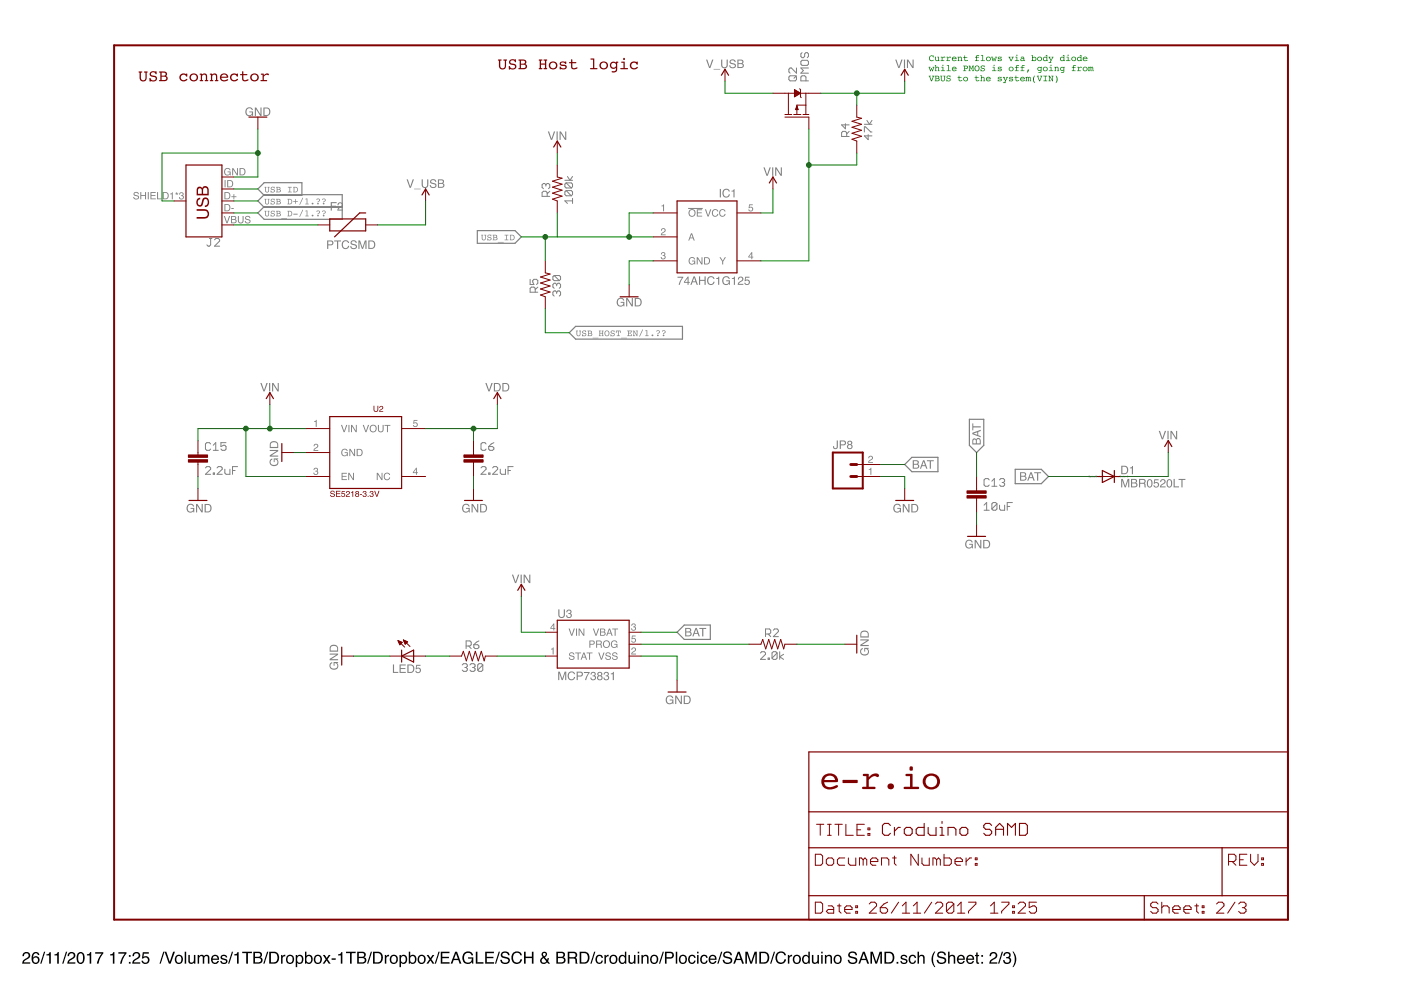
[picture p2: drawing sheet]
<svg xmlns="http://www.w3.org/2000/svg" width="297mm" height="210mm" viewBox="0 0 297 210" stroke-linecap="round" stroke-linejoin="round" font-family="sans-serif">
<path d="M5.1 202a.81 .81 0 0 1 1.2 .2 .81 .81 0 0 1-.5 1.2l-.7 .6h1.3v.3h-1.7a1.39 1.39 0 0 1 1.1-1.3 .5 .5 0 0 0 .2-.6 .5 .5 0 0 0-.6-.3 .5 .5 0 0 0-.3 .6h-.3zM7.1 202a.73 .73 0 0 1 .8-.1 .73 .73 0 0 1 .4 .6h-.3a.51 .51 0 0 0-.6-.4 .51 .51 0 0 0-.4 .7v.2a.82 .82 0 0 1 1.2 .2 .82 .82 0 0 1-.2 1.2 .82 .82 0 0 1-1.2-.5l-.1-1.2zM7.1 203.6a.53 .53 0 0 0 1 0 .53 .53 0 0 0-1 0zM9.3 201.8h.3l-.8 2.5h-.3zM9.8 202.3l.5-.1 .2-.3h.3v2.4h-.4v-1.7h-.6zM11.6 202.3l.4-.1 .2-.3h.3v2.4h-.4v-1.7h-.5zM14 201.8h.2l-.8 2.5h-.2zM14.6 202a.81 .81 0 0 1 1.3 .2 .81 .81 0 0 1-.6 1.2l-.7 .6h1.4v.3h-1.7a1.39 1.39 0 0 1 1.1-1.3 .5 .5 0 0 0 .2-.6 .5 .5 0 0 0-.6-.3 .5 .5 0 0 0-.4 .6h-.3zM16.6 202a.91 .91 0 0 1 1.1 .1 .91 .91 0 0 1 .2 1 .9 .9 0 0 1-.3 1.1 .9 .9 0 0 1-1.2-.2 1.91 1.91 0 0 1 .2-2zM16.8 202.2a1.65 1.65 0 0 0 .1 1.9h.2a1.25 1.25 0 0 0 .2-1.9zM18.4 202.3l.5-.1 .2-.3h.2v2.4h-.3v-1.7h-.6zM20.2 201.9h1.7v.3l-.8 1.2-.2 .9h-.4l.2-.7 .9-1.4h-1.4zM23.3 202.3l.5-.1 .2-.3h.3v2.4h-.4v-1.7h-.6zM25.1 201.9h1.7v.3l-.7 1.2-.3 .9h-.3l.1-.7 .9-1.4h-1.4zM27.3 202.5h.4v.4h-.4zM27.3 203.9h.4v.4h-.4zM28.4 202a.81 .81 0 0 1 1.2 .2 .81 .81 0 0 1-.5 1.2l-.7 .6h1.3v.3h-1.7a1.39 1.39 0 0 1 1.1-1.3 .5 .5 0 0 0 .2-.6 .5 .5 0 0 0-.6-.3 .5 .5 0 0 0-.3 .6h-.3zM30.3 201.9h1.3v.3h-1.1l-.1 .7a.85 .85 0 0 1 1.2 .4 .85 .85 0 0 1-.6 1.1 .85 .85 0 0 1-1-.7h.3a.55 .55 0 0 0 .8 .3 .55 .55 0 0 0 .1-.9 .55 .55 0 0 0-.8 .1h-.3zM34.6 201.8h.3l-.8 2.5h-.3zM34.9 201.8h.4l.7 2.1 .7-2.1h.4l-.9 2.5h-.4zM37.6 202.8a.66 .66 0 0 0-.2 .9 .66 .66 0 0 0 .9 .2 .67 .67 0 0 0 .1-.9 .67 .67 0 0 0-.8-.2zM37.3 202.7a.92 .92 0 0 1 1.2 .1 .92 .92 0 0 1 0 1.2 .92 .92 0 0 1-1.2 .1l-.2-.7zM39.2 201.8h.3v2.5h-.3zM39.9 202.5h.4v1.2a.47 .47 0 0 0 .6 .4 .47 .47 0 0 0 .2-.7v-.9h.3v1.8h-.3v-.3a.64 .64 0 0 1-.7 .4 .64 .64 0 0 1-.5-.7zM41.9 202.5h.3v.2a.6 .6 0 0 1 1.1 0 .62 .62 0 0 1 .7-.2 .62 .62 0 0 1 .4 .6v1.2h-.3v-1.3a.4 .4 0 0 0-.5-.3 .4 .4 0 0 0-.3 .5v1.1h-.3v-1.2a.42 .42 0 0 0-.5-.4 .42 .42 0 0 0-.3 .6v1h-.3zM45 202.7a.85 .85 0 0 1 1-.2 .85 .85 0 0 1 .4 1h-1.3a.53 .53 0 0 0 .4 .6 .53 .53 0 0 0 .6-.4h.3a.9 .9 0 0 1-1.3 .6 .9 .9 0 0 1-.2-1.4zM45.2 202.9l-.1 .3h1l-.3-.5zM46.9 202.6a.74 .74 0 0 1 1.3 .4h-.3a.39 .39 0 0 0-.4-.3 .39 .39 0 0 0-.4 .3l.2 .2a.79 .79 0 0 1 .9 .7 .8 .8 0 0 1-.8 .5 .8 .8 0 0 1-.7-.7h.3a.45 .45 0 0 0 .5 .4 .45 .45 0 0 0 .4-.4l-.1-.1a.93 .93 0 0 1-1-.8zM49.2 201.8h.2l-.8 2.5h-.2zM49.7 202.3l.4-.1 .2-.3h.3v2.4h-.3v-1.7h-.6zM51.4 201.8h2v.3h-.8v2.2h-.4v-2.2h-.8zM54.1 202.1v.8h.6a.41 .41 0 0 0 .5-.4 .41 .41 0 0 0-.5-.4zM54.1 203.1v.9h.7a.46 .46 0 0 0 .5-.5 .46 .46 0 0 0-.6-.4zM53.7 201.8h1.1a.63 .63 0 0 1 .7 .4 .63 .63 0 0 1-.3 .8 .72 .72 0 0 1 .4 .8 .72 .72 0 0 1-.8 .5h-1.1zM56.6 201.8h.3l-.8 2.5h-.3zM57.4 202.1v1.9h.6a.99 .99 0 0 0 .8-.9 .99 .99 0 0 0-.8-1zM57.1 201.8h1a1.29 1.29 0 0 1 1.1 1.3 1.29 1.29 0 0 1-1.1 1.2h-1zM59.6 202.5h.3v.3l.3-.3 .3-.1v.4a.5 .5 0 0 0-.6 .5v1h-.3zM61.2 202.8a.66 .66 0 0 0-.2 .9 .66 .66 0 0 0 .9 .2 .67 .67 0 0 0 .1-.9 .67 .67 0 0 0-.8-.2zM60.9 202.7a.92 .92 0 0 1 1.2 .1 .92 .92 0 0 1 0 1.2 .92 .92 0 0 1-1.2 .1l-.3-.7zM63.2 202.8a.71 .71 0 0 0-.2 .8 .71 .71 0 0 0 .7 .5 .72 .72 0 0 0 .3-.8 .72 .72 0 0 0-.7-.6zM62.7 202.5h.3v.2a.75 .75 0 0 1 .9-.2 .75 .75 0 0 1 .4 .9 .78 .78 0 0 1-.3 .9 .78 .78 0 0 1-1-.2v1h-.3zM64.7 201.8h.3v.9a.81 .81 0 0 1 1-.1 .81 .81 0 0 1 .3 1 .73 .73 0 0 1-.5 .7 .73 .73 0 0 1-.8-.2v.2h-.3zM65.1 202.9a.64 .64 0 0 0-.1 .8 .64 .64 0 0 0 .9 .2 .65 .65 0 0 0 0-.8 .65 .65 0 0 0-.8-.2zM67.1 202.8a.66 .66 0 0 0-.2 .9 .66 .66 0 0 0 .9 .2 .67 .67 0 0 0 .1-.9 .67 .67 0 0 0-.8-.2zM66.8 202.7a.92 .92 0 0 1 1.2 .1 .92 .92 0 0 1 0 1.2 .92 .92 0 0 1-1.2 .1l-.3-.7zM68.4 202.5h.4l.5 .6 .4-.6h.4l-.6 .9 .6 .9h-.4l-.4-.7-.5 .7h-.4l.7-.9zM70.3 203.2h.9v.3h-.9zM71.7 202.3l.4-.1 .2-.3h.3v2.4h-.3v-1.7h-.6zM73.4 201.8h2v.3h-.8v2.2h-.4v-2.2h-.8zM76.1 202.1v.8h.6a.41 .41 0 0 0 .5-.4 .41 .41 0 0 0-.5-.4zM76.1 203.1v.9h.7a.46 .46 0 0 0 .5-.5 .46 .46 0 0 0-.6-.4zM75.7 201.8h1.1a.63 .63 0 0 1 .7 .4 .63 .63 0 0 1-.3 .8 .72 .72 0 0 1 .4 .8 .72 .72 0 0 1-.8 .5h-1.1zM78.6 201.8h.3l-.8 2.5h-.3zM79.4 202.1v1.9h.6a.99 .99 0 0 0 .8-.9 .99 .99 0 0 0-.8-1zM79.1 201.8h1a1.29 1.29 0 0 1 1.1 1.3 1.29 1.29 0 0 1-1.1 1.2h-1zM81.6 202.5h.3v.3l.3-.3 .3-.1v.4a.5 .5 0 0 0-.6 .5v1h-.3zM83.2 202.8a.66 .66 0 0 0-.2 .9 .66 .66 0 0 0 .9 .2 .67 .67 0 0 0 .1-.9 .67 .67 0 0 0-.8-.2zM82.9 202.7a.92 .92 0 0 1 1.2 .1 .92 .92 0 0 1 0 1.2 .92 .92 0 0 1-1.2 .1l-.3-.7zM85.2 202.8a.71 .71 0 0 0-.2 .8 .71 .71 0 0 0 .7 .5 .72 .72 0 0 0 .3-.8 .72 .72 0 0 0-.7-.6zM84.7 202.5h.3v.2a.75 .75 0 0 1 .9-.2 .75 .75 0 0 1 .4 .9 .78 .78 0 0 1-.3 .9 .78 .78 0 0 1-1-.2v1h-.3zM86.7 201.8h.3v.9a.81 .81 0 0 1 1-.1 .81 .81 0 0 1 .3 1 .73 .73 0 0 1-.5 .7 .73 .73 0 0 1-.8-.2v.2h-.3zM87.1 202.9a.64 .64 0 0 0-.1 .8 .64 .64 0 0 0 .9 .2 .65 .65 0 0 0 0-.8 .65 .65 0 0 0-.8-.2zM89.1 202.8a.66 .66 0 0 0-.2 .9 .66 .66 0 0 0 .9 .2 .67 .67 0 0 0 .1-.9 .67 .67 0 0 0-.8-.2zM88.8 202.7a.92 .92 0 0 1 1.2 .1 .92 .92 0 0 1 0 1.2 .92 .92 0 0 1-1.2 .1l-.3-.7zM90.4 202.5h.5l.4 .6 .4-.6h.4l-.6 .9 .6 .9h-.4l-.4-.7-.5 .7h-.4l.7-.9zM93 201.8h.2l-.8 2.5h-.2zM93.4 201.8h1.9v.3h-1.5v.8h1.4v.3h-1.4v.8h1.5v.3h-1.9zM96.7 202.2l-.4 1.1h.8zM96.5 201.8h.4l.9 2.5h-.4l-.2-.7h-1l-.3 .7h-.3zM98.4 202.1a1.13 1.13 0 0 1 1.9 .5h-.3a.83 .83 0 0 0-1.1-.5 .83 .83 0 0 0-.5 1 .83 .83 0 0 0 .7 1 .83 .83 0 0 0 .9-.9h-.8v-.2h1.1v1.3h-.2l-.1-.3a1.22 1.22 0 0 1-1.6 .1 1.22 1.22 0 0 1-.3-1.6zM100.9 201.8h.3v2.2h1.3v.3h-1.6zM102.9 201.8h1.8v.3h-1.5v.8h1.4v.3h-1.4v.8h1.6v.3h-1.9zM105.7 201.8h.3l-.8 2.5h-.3zM106.4 201.9a1 1 0 0 1 1.6 .6h-.3a.59 .59 0 0 0-.6-.5 .59 .59 0 0 0-.6 .6l.2 .2a1.22 1.22 0 0 1 1.4 .8 1.03 1.03 0 0 1-1 .8 1.03 1.03 0 0 1-1-.9h.3a.67 .67 0 0 0 .7 .6 .67 .67 0 0 0 .6-.6l-.1-.1a2.06 2.06 0 0 1-1.4-.7v-.4zM108.7 202.1a1.1 1.1 0 0 1 1.1-.4 1.1 1.1 0 0 1 .9 .8h-.4a.82 .82 0 0 0-1-.4 .82 .82 0 0 0-.5 1 .8 .8 0 0 0 .6 1 .8 .8 0 0 0 .9-.7h.4a1.17 1.17 0 0 1-1.5 .9 1.17 1.17 0 0 1-.8-1.5zM111.1 201.8h.3v1h1.4v-1h.3v2.5h-.3v-1.2h-1.4v1.2h-.3zM115.2 202.2h-.1a.32 .32 0 0 0 .2 .5 .32 .32 0 0 0 .4-.3 .32 .32 0 0 0-.3-.4zM114.9 203.4a.5 .5 0 0 0 .2 .7 .5 .5 0 0 0 .7-.3l-.5-.7zM115 202a.61 .61 0 0 1 1 .1 .61 .61 0 0 1-.5 .9l.5 .5 .1-.4h.3l-.2 .7 .4 .5h-.4l-.2-.3a.79 .79 0 0 1-1.3 .2 .79 .79 0 0 1 .4-1.3l-.3-.5zM118.3 202.1v.8h.6a.41 .41 0 0 0 .5-.4 .41 .41 0 0 0-.5-.4zM118.3 203.1v.9h.7a.46 .46 0 0 0 .6-.5 .46 .46 0 0 0-.6-.4zM118 201.8h1a.63 .63 0 0 1 .8 .4 .63 .63 0 0 1-.3 .8 .72 .72 0 0 1 .4 .8 .72 .72 0 0 1-.9 .5h-1zM120.7 202.1v.8h.8a.44 .44 0 0 0 .5-.4 .44 .44 0 0 0-.5-.4zM120.4 201.8h1.1a.69 .69 0 0 1 .8 .4 .69 .69 0 0 1-.3 .9l.3 .3 .2 .9h-.4l-.2-.9-.4-.2h-.8v1.1h-.3zM123.2 202.1v1.9h.7a.99 .99 0 0 0 .7-.9 .99 .99 0 0 0-.8-1zM122.9 201.8h1a1.29 1.29 0 0 1 1.1 1.3 1.29 1.29 0 0 1-1.1 1.2h-1zM126 201.8h.2l-.8 2.5h-.2zM126.5 202.7a.76 .76 0 0 1 .8-.3 .76 .76 0 0 1 .5 .7h-.3a.51 .51 0 0 0-.6-.4 .51 .51 0 0 0-.3 .8 .49 .49 0 0 0 .3 .6 .49 .49 0 0 0 .6-.4h.3a.83 .83 0 0 1-1.1 .6 .83 .83 0 0 1-.4-1.2zM128.1 202.5h.3v.3l.4-.3 .2-.1v.4a.5 .5 0 0 0-.5 .5v1h-.4zM129.7 202.8a.66 .66 0 0 0-.2 .9 .66 .66 0 0 0 1 .2 .67 .67 0 0 0 .1-.9 .67 .67 0 0 0-.9-.2zM129.4 202.7a.92 .92 0 0 1 1.3 .1 .92 .92 0 0 1 0 1.2 .92 .92 0 0 1-1.3 .1l-.2-.7zM131.6 202.9a.64 .64 0 0 0-.1 .8 .64 .64 0 0 0 .9 .2 .64 .64 0 0 0 .1-.8 .64 .64 0 0 0-.9-.2zM131.5 202.6l.6-.1 .4 .2v-.9h.3v2.5h-.3v-.2a.8 .8 0 0 1-1.1 .1 .8 .8 0 0 1-.2-1zM133.2 202.5h.4v1.2a.47 .47 0 0 0 .6 .4 .47 .47 0 0 0 .2-.7v-.9h.3v1.8h-.3v-.3a.64 .64 0 0 1-.7 .4 .64 .64 0 0 1-.5-.7zM135.2 202.5h.3v1.8h-.3zM135.2 201.8h.3v.3h-.3zM136 202.5h.3v.2a.66 .66 0 0 1 .8-.2 .66 .66 0 0 1 .4 .6v1.2h-.3v-1.1a.46 .46 0 0 0-.6-.5 .46 .46 0 0 0-.3 .7v.9h-.3zM138.4 202.8a.66 .66 0 0 0-.2 .9 .66 .66 0 0 0 .9 .2 .67 .67 0 0 0 .1-.9 .67 .67 0 0 0-.8-.2zM138.1 202.7a.92 .92 0 0 1 1.2 .1 .92 .92 0 0 1 0 1.2 .92 .92 0 0 1-1.2 .1l-.3-.7zM140.5 201.8h.3l-.8 2.5h-.3zM141 201.8h1.1a.73 .73 0 0 1 .8 .7 .73 .73 0 0 1-.8 .7h-.8v1.1h-.3zM141.3 202.1v.9h.7a.45 .45 0 0 0 .5-.5 .45 .45 0 0 0-.5-.4zM143.3 201.8h.3v2.5h-.3zM144.5 202.8a.66 .66 0 0 0-.2 .9 .66 .66 0 0 0 .9 .2 .67 .67 0 0 0 .1-.9 .67 .67 0 0 0-.8-.2zM144.2 202.7a.92 .92 0 0 1 1.2 .1 .92 .92 0 0 1 0 1.2 .92 .92 0 0 1-1.2 .1l-.3-.7zM146.1 202.7a.76 .76 0 0 1 .8-.3 .76 .76 0 0 1 .6 .7h-.3a.51 .51 0 0 0-.7-.4 .51 .51 0 0 0-.3 .8 .49 .49 0 0 0 .4 .6 .49 .49 0 0 0 .6-.4h.3a.83 .83 0 0 1-1.1 .6 .83 .83 0 0 1-.5-1.2zM147.8 202.5h.3v1.8h-.3zM147.8 201.8h.3v.3h-.3zM148.7 202.7a.76 .76 0 0 1 .8-.3 .76 .76 0 0 1 .5 .7h-.3a.51 .51 0 0 0-.6-.4 .51 .51 0 0 0-.3 .8 .49 .49 0 0 0 .3 .6 .49 .49 0 0 0 .6-.4h.3a.83 .83 0 0 1-1.1 .6 .83 .83 0 0 1-.4-1.2zM150.5 202.7a.85 .85 0 0 1 1-.2 .85 .85 0 0 1 .4 1h-1.3a.53 .53 0 0 0 .4 .6 .53 .53 0 0 0 .6-.4h.3a.9 .9 0 0 1-1.3 .6 .9 .9 0 0 1-.3-1.4zM150.7 202.9l-.1 .3h1l-.3-.5zM152.9 201.8h.2l-.8 2.5h-.2zM153.6 201.9a1 1 0 0 1 1.6 .6h-.3a.59 .59 0 0 0-.7-.5 .59 .59 0 0 0-.5 .6l.2 .2a1.22 1.22 0 0 1 1.4 .8 1.03 1.03 0 0 1-1.1 .8 1.03 1.03 0 0 1-1-.9h.4a.67 .67 0 0 0 .6 .6 .67 .67 0 0 0 .7-.6l-.1-.1a2.06 2.06 0 0 1-1.5-.7v-.4zM156.6 202.2l-.4 1.1h.8zM156.4 201.8h.4l.9 2.5h-.3l-.3-.7h-1l-.3 .7h-.3zM158 201.8h.5l.8 2.1 .7-2.1h.5v2.5h-.4v-2.1l-.7 2.1h-.3l-.7-2.1v2.1h-.4zM161.3 202.1v1.9h.7a.99 .99 0 0 0 .8-.9 .99 .99 0 0 0-.8-1zM161 201.8h1a1.29 1.29 0 0 1 1.1 1.3 1.29 1.29 0 0 1-1.1 1.2h-1zM164.1 201.8h.2l-.8 2.5h-.2zM164.7 202.1a1.1 1.1 0 0 1 1.1-.4 1.1 1.1 0 0 1 .8 .8h-.3a.82 .82 0 0 0-1-.4 .82 .82 0 0 0-.5 1 .8 .8 0 0 0 .6 1 .8 .8 0 0 0 .9-.7h.4a1.17 1.17 0 0 1-1.5 .9 1.17 1.17 0 0 1-.8-1.5zM167 202.5h.3v.3l.4-.3 .2-.1v.4a.5 .5 0 0 0-.5 .5v1h-.4zM168.6 202.8a.66 .66 0 0 0-.2 .9 .66 .66 0 0 0 1 .2 .67 .67 0 0 0 .1-.9 .67 .67 0 0 0-.9-.2zM168.3 202.7a.92 .92 0 0 1 1.3 .1 .92 .92 0 0 1 0 1.2 .92 .92 0 0 1-1.3 .1l-.2-.7zM170.5 202.9a.64 .64 0 0 0-.1 .8 .64 .64 0 0 0 .9 .2 .64 .64 0 0 0 .1-.8 .64 .64 0 0 0-.9-.2zM170.4 202.6l.6-.1 .4 .2v-.9h.3v2.5h-.3v-.2a.8 .8 0 0 1-1.1 .1 .8 .8 0 0 1-.2-1zM172.1 202.5h.4v1.2a.47 .47 0 0 0 .6 .4 .47 .47 0 0 0 .2-.7v-.9h.3v1.8h-.3v-.3a.64 .64 0 0 1-.7 .4 .64 .64 0 0 1-.5-.7zM174.1 202.5h.3v1.8h-.3zM174.1 201.8h.3v.3h-.3zM174.9 202.5h.3v.2a.66 .66 0 0 1 .8-.2 .66 .66 0 0 1 .4 .6v1.2h-.3v-1.1a.46 .46 0 0 0-.6-.5 .46 .46 0 0 0-.3 .7v.9h-.3zM177.3 202.8a.66 .66 0 0 0-.2 .9 .66 .66 0 0 0 .9 .2 .67 .67 0 0 0 .1-.9 .67 .67 0 0 0-.8-.2zM177 202.7a.92 .92 0 0 1 1.2 .1 .92 .92 0 0 1 0 1.2 .92 .92 0 0 1-1.2 .1l-.3-.7zM180.1 201.9a1 1 0 0 1 1.6 .6h-.3a.59 .59 0 0 0-.6-.5 .59 .59 0 0 0-.6 .6l.2 .2a1.22 1.22 0 0 1 1.4 .8 1.03 1.03 0 0 1-1.1 .8 1.03 1.03 0 0 1-.9-.9h.3a.67 .67 0 0 0 .6 .6 .67 .67 0 0 0 .7-.6l-.1-.1a2.06 2.06 0 0 1-1.4-.7v-.4zM183.1 202.2l-.4 1.1h.8zM182.9 201.8h.4l1 2.5h-.4l-.3-.7h-1l-.3 .7h-.3zM184.6 201.8h.4l.8 2.1 .7-2.1h.5v2.5h-.3v-2.1l-.8 2.1h-.3l-.7-2.1v2.1h-.3zM187.9 202.1v1.9h.6a.99 .99 0 0 0 .8-.9 .99 .99 0 0 0-.8-1zM187.5 201.8h1.1a1.29 1.29 0 0 1 1 1.3 1.29 1.29 0 0 1-1.1 1.2h-1zM190.1 203.9h.4v.4h-.4zM191.1 202.6a.74 .74 0 0 1 1.3 .4h-.3a.39 .39 0 0 0-.4-.3 .39 .39 0 0 0-.4 .3l.2 .2a.79 .79 0 0 1 .9 .7 .8 .8 0 0 1-.8 .5 .8 .8 0 0 1-.7-.7h.3a.45 .45 0 0 0 .4 .4 .45 .45 0 0 0 .5-.4l-.1-.1a.93 .93 0 0 1-1-.8zM192.9 202.7a.76 .76 0 0 1 .8-.3 .76 .76 0 0 1 .5 .7h-.3a.51 .51 0 0 0-.6-.4 .51 .51 0 0 0-.3 .8 .49 .49 0 0 0 .3 .6 .49 .49 0 0 0 .6-.4h.3a.83 .83 0 0 1-1.1 .6 .83 .83 0 0 1-.4-1.2zM194.5 201.8h.3v.9a.65 .65 0 0 1 .8-.2 .65 .65 0 0 1 .4 .6v1.2h-.3v-1.1a.46 .46 0 0 0-.5-.5 .46 .46 0 0 0-.4 .6v1h-.3zM198.1 201.7h.2a3.1 3.1 0 0 0 0 3.3h-.2a2.6 2.6 0 0 1 0-3.3zM198.9 201.9a1 1 0 0 1 1.7 .6h-.4a.59 .59 0 0 0-.6-.5 .59 .59 0 0 0-.5 .6l.2 .2a1.22 1.22 0 0 1 1.3 .8 1.03 1.03 0 0 1-1 .8 1.03 1.03 0 0 1-1-.9h.3a.67 .67 0 0 0 .7 .6 .67 .67 0 0 0 .7-.6l-.1-.1a2.06 2.06 0 0 1-1.5-.7v-.4zM201 201.8h.3v.9a.65 .65 0 0 1 .8-.2 .65 .65 0 0 1 .4 .6v1.2h-.3v-1.1a.46 .46 0 0 0-.5-.5 .46 .46 0 0 0-.4 .6v1h-.3zM203.1 202.7a.85 .85 0 0 1 1.1-.2 .85 .85 0 0 1 .4 1h-1.4a.53 .53 0 0 0 .4 .6 .53 .53 0 0 0 .6-.4h.3a.9 .9 0 0 1-1.2 .6 .9 .9 0 0 1-.3-1.4zM203.4 202.9l-.2 .3h1.1l-.4-.5zM205.1 202.7a.85 .85 0 0 1 1-.2 .85 .85 0 0 1 .4 1h-1.3a.53 .53 0 0 0 .4 .6 .53 .53 0 0 0 .6-.4h.3a.9 .9 0 0 1-1.3 .6 .9 .9 0 0 1-.2-1.4zM205.3 202.9l-.1 .3h1l-.3-.5zM207 202h.3v.5h.3v.2h-.3v1.2l.3 .2v.2a.44 .44 0 0 1-.6-.3v-1.3h-.3v-.2h.3zM208.1 202.5h.3v.4h-.3zM208.1 203.9h.3v.4h-.3zM210.1 202a.81 .81 0 0 1 1.3 .2 .81 .81 0 0 1-.6 1.2l-.7 .6h1.3v.3h-1.7a1.39 1.39 0 0 1 1.1-1.3 .5 .5 0 0 0 .2-.6 .5 .5 0 0 0-.6-.3 .5 .5 0 0 0-.3 .6h-.3zM212.4 201.8h.3l-.8 2.5h-.3zM213 202a.72 .72 0 0 1 1-.1 .72 .72 0 0 1 .1 1.1h-.1a.8 .8 0 0 1 .2 1.2 .8 .8 0 0 1-1.2 .1l-.3-.7h.3a.51 .51 0 0 0 .4 .6 .51 .51 0 0 0 .6-.5 .51 .51 0 0 0-.6-.5v-.3a.45 .45 0 0 0 .6-.3 .45 .45 0 0 0-.3-.5 .45 .45 0 0 0-.6 .2l-.1 .4h-.3zM214.7 201.7h.2l.3 .6a2.54 2.54 0 0 1-.3 2.7h-.2a3.1 3.1 0 0 0 0-3.3z" fill="#000"/>
<g fill="#808080">
<path d="M230.9 100.8l.2 .1h-.2l.2 .2v.1l-.3-.1h.3l-.3-.1zM231.2 101.1a.1 .1 0 0 0 .2 0 .1 .1 0 0 0-.2 0zM231.2 100.9l.3 .2-.3 .2zM231.5 100.9l.1 .3zM231.7 101h.2h-.2l.1 .2h-.2zM231.9 101h.3v.1h-.2h.2l-.1 .1h-.2zM232 101h.1zM232.2 101a.21 .21 0 0 1 .4 0 .21 .21 0 0 1-.4 0zM232.3 101a.16 .16 0 0 0 .3 0 .16 .16 0 0 0-.3 0zM232.7 100.9h.1l-.1 .3zM232.9 101.1a.1 .1 0 0 0 .2 0 .1 .1 0 0 0-.2 0zM232.9 101l.2-.2v.4h-.2zM233.2 101h.2v.1h-.2h.2v.1h-.2zM233.3 101h.1zM233.5 100.9h.2l-.1 .3zM233.9 100.9l.1-.1v.4z"/>
<path d="M235.9 100.8l.3 .1h-.3l.3 .2v.1l-.3-.1h.3l-.3-.1zM236.3 101.1a.1 .1 0 0 0 .2 0 .1 .1 0 0 0-.2 0zM236.3 100.9l.2 .2-.2 .2zM236.6 100.9v.3zM236.7 101h.2h-.1l.1 .2h-.2zM237 101h.2l.1 .1h-.3h.3l-.1 .1h-.2zM237.1 101h.1zM237.3 101a.21 .21 0 0 1 .4 0 .21 .21 0 0 1-.4 0zM237.4 101a.16 .16 0 0 0 .3 0 .16 .16 0 0 0-.3 0zM237.8 100.9h.1l-.1 .3zM238 101.1a.1 .1 0 0 0 .2 0 .1 .1 0 0 0-.2 0zM238 101l.2-.2v.4h-.2zM238.3 101h.2v.1h-.2h.2v.1h-.2zM238.3 101h.2zM238.6 100.9h.1l-.1 .3zM238.9 100.9h.3l-.2 .3h.2h-.3l.2-.3z"/>
<path d="M52.3 23a.8 .8 0 0 1 1.3 .3h-.2a.65 .65 0 0 0-1-.2 .65 .65 0 0 0-.1 1 .57 .57 0 0 0 .7 .3 .57 .57 0 0 0 .4-.6h-.5v-.2h.8v1h-.2l-.1-.2a.88 .88 0 0 1-1.2 0 .88 .88 0 0 1-.1-1.2zM54 22.8h.3l.9 1.4v-1.4h.3v1.8h-.3l-.9-1.5v1.5h-.3zM56.1 23v1.4h.4a.7 .7 0 0 0 .6-.7 .7 .7 0 0 0-.6-.7zM55.8 22.8h.8a.91 .91 0 0 1 .7 .9 .91 .91 0 0 1-.7 .9h-.8z"/>
<path d="M69.4 51h.8a.52 .52 0 0 1 .5 .5 .52 .52 0 0 1-.5 .5h-.6v.8h-.2zM69.6 51.2v.6h.5a.31 .31 0 0 0 .4-.3 .31 .31 0 0 0-.4-.3zM70.9 51h1.4v.2h-.6v1.6h-.2v-1.6h-.6zM72.7 51.2a.78 .78 0 0 1 .7-.3 .78 .78 0 0 1 .6 .6h-.2a.61 .61 0 0 0-.9-.3 .61 .61 0 0 0-.2 .9 .55 .55 0 0 0 .5 .5 .55 .55 0 0 0 .6-.5h.2a.83 .83 0 0 1-1 .7 .83 .83 0 0 1-.5-1.2zM74.5 51.1a.7 .7 0 0 1 1.1 .4h-.2a.42 .42 0 0 0-.4-.4 .42 .42 0 0 0-.4 .5 1.45 1.45 0 0 1 1.1 .7 .73 .73 0 0 1-.8 .5 .73 .73 0 0 1-.6-.6h.2a.47 .47 0 0 0 .5 .4 .47 .47 0 0 0 .4-.4v-.1a.89 .89 0 0 1-1.1-.8zM76 51h.3l.6 1.5 .5-1.5h.3v1.8h-.2v-1.5l-.5 1.5h-.3l-.5-1.5v1.5h-.2zM78.3 51.2v1.4h.5a.7 .7 0 0 0 .5-.7 .7 .7 0 0 0-.5-.7zM78.1 51h.7a.91 .91 0 0 1 .8 .9 .91 .91 0 0 1-.8 .9h-.7z"/>
<path d="M86.2 38h.3l.5 1.6 .5-1.6h.3l-.7 1.8h-.2zM87.8 40h1.4v.1h-1.4zM89.4 38h.2v1.1a.46 .46 0 0 0 .5 .6 .46 .46 0 0 0 .5-.6v-1.1h.2v1a.72 .72 0 0 1-.7 .9 .72 .72 0 0 1-.7-.9zM91.3 38.1a.7 .7 0 0 1 1.2 .5h-.2a.42 .42 0 0 0-.5-.4 .42 .42 0 0 0-.4 .4 1.45 1.45 0 0 1 1.1 .7 .73 .73 0 0 1-.7 .6 .73 .73 0 0 1-.7-.7h.2a.47 .47 0 0 0 .5 .5 .47 .47 0 0 0 .5-.5h-.1a.89 .89 0 0 1-1-.8zM93.1 38.2v.6h.4a.29 .29 0 0 0 .4-.3 .29 .29 0 0 0-.4-.3zM93.1 39v.6l.8-.1-.1-.5zM92.8 38h.8a.44 .44 0 0 1 .5 .3 .44 .44 0 0 1-.2 .6 .51 .51 0 0 1 .3 .6 .51 .51 0 0 1-.6 .3h-.8z"/>
<path d="M149.7 12.6h.3l.5 1.6 .5-1.6h.3l-.7 1.8h-.3zM151.3 14.6h1.4v.1h-1.4zM152.9 12.6h.2v1.1a.46 .46 0 0 0 .5 .6 .46 .46 0 0 0 .5-.6v-1.1h.2v1a.72 .72 0 0 1-.7 .9 .72 .72 0 0 1-.7-.9zM154.8 12.7a.7 .7 0 0 1 1.2 .5h-.2a.42 .42 0 0 0-.5-.4 .42 .42 0 0 0-.4 .4 1.45 1.45 0 0 1 1.1 .7 .73 .73 0 0 1-.7 .6 .73 .73 0 0 1-.7-.7h.2a.47 .47 0 0 0 .5 .5 .47 .47 0 0 0 .5-.5h-.1a.89 .89 0 0 1-1-.8zM156.6 12.8v.6h.4a.29 .29 0 0 0 .4-.3 .29 .29 0 0 0-.4-.3zM156.6 13.6v.6l.8-.1-.1-.5zM156.3 12.6h.8a.44 .44 0 0 1 .5 .3 .44 .44 0 0 1-.2 .6 .51 .51 0 0 1 .3 .6 .51 .51 0 0 1-.6 .3h-.8z"/>
</g>
<path d="M170.1 11.2l-.3 .2v.6l.3 .2h.2l.3-.2v-.6l.3-.2h.3l.2 .2v.6l-.2 .2M170.1 12.8h1.1l.2 .3v.5l-.2 .3h-1.1l-.3-.3v-.5zM170.9 17.1v-.8l-.3-.2h-.5l-.3 .2v.8h1.6M171.4 14.4h-1.6l.5 .6-.5 .5h1.6M183.3 28v-1.1h.2l1.1 1.1h.3M183.3 26.4h1.6M183.8 25.5l.5 .9 .6-.9M184.1 28.5v1.1l-.8-.8h1.6" fill="none" stroke="#808080" stroke-width=".21"/>
<g fill="#808080">
<path d="M143.6 58.7h1.3l-.8 1.7h-.2l.1-.5 .6-1h-1zM145.8 59l-.6 .8h.6zM145.8 58.6h.2v1.2h.3v.2h-.3v.4h-.2v-.4h-.8v-.2zM147.2 58.9l-.3 .8h.5zM147 58.6h.3l.7 1.8h-.3l-.2-.5h-.7l-.2 .5h-.2zM148.2 58.6h.2v.7h1v-.7h.2v1.8h-.2v-.8h-1v.8h-.2zM150.1 58.8a.78 .78 0 0 1 .8-.2 .78 .78 0 0 1 .6 .5h-.3a.61 .61 0 0 0-.8-.3 .61 .61 0 0 0-.2 .9 .55 .55 0 0 0 .5 .5 .55 .55 0 0 0 .6-.5h.2a.83 .83 0 0 1-1.1 .7 .83 .83 0 0 1-.5-1.2zM151.8 59l.7-.3v1.7h-.2v-1.2h-.5zM153.4 58.8a.8 .8 0 0 1 1.3 .3h-.2a.65 .65 0 0 0-1-.2 .65 .65 0 0 0-.1 1 .57 .57 0 0 0 .7 .3 .57 .57 0 0 0 .4-.6h-.5v-.2h.8v1h-.2l-.1-.2a.88 .88 0 0 1-1.2 0 .88 .88 0 0 1-.1-1.2zM155.2 59l.6-.3v1.7h-.2v-1.2h-.4zM156.7 58.8a.6 .6 0 0 1 .9 .2 .6 .6 0 0 1-.6 .8l-.3 .4h.9v.2h-1.2a1.47 1.47 0 0 1 .9-1.1 .35 .35 0 0 0-.3-.5 .35 .35 0 0 0-.3 .5h-.3zM158 58.7h.9v.2h-.7l-.1 .5a.61 .61 0 0 1 .9 .3 .61 .61 0 0 1-.5 .8 .61 .61 0 0 1-.7-.6h.2a.38 .38 0 0 0 .6 .2 .38 .38 0 0 0 0-.6 .38 .38 0 0 0-.5 .1h-.2z"/>
<path d="M131 63.4a.8 .8 0 0 1 1.4 .3h-.3a.65 .65 0 0 0-.9-.2 .65 .65 0 0 0-.1 1 .57 .57 0 0 0 .6 .3 .57 .57 0 0 0 .5-.6h-.6v-.2h.8v1h-.2v-.3a.88 .88 0 0 1-1.2 .1 .88 .88 0 0 1-.1-1.2zM132.8 63.2h.2l1 1.4v-1.4h.2v1.8h-.3l-.9-1.5v1.5h-.2zM134.8 63.4v1.4h.5a.7 .7 0 0 0 .5-.7 .7 .7 0 0 0-.6-.7zM134.6 63.2h.7a.91 .91 0 0 1 .8 .9 .91 .91 0 0 1-.8 .9h-.7z"/>
</g>
<g fill="none" stroke="#808080" stroke-width=".21">
<path d="M119.8 38.2h1.6M120 38.8h1.1l.3 .3v.5l-.3 .3M120 38.8l-.2 .3v.5l.2 .3h1.1M120 38.8l1.1 1.1M120.3 37.4l.5 .8 .6-.8M117.5 58.4l-.3 .3v.5l.3 .3h1.1M117.5 58.4h1.1l.3 .3v.5l-.3 .3M117.5 58.4l1.1 1.1M120 40.4h1.1l.3 .3v.5l-.3 .3M120 40.4l-.2 .3v.5l.2 .3h1.1M120 40.4l1.1 1.1M121.4 42.6h-1.6l.5 .5"/>
<path d="M121.4 42.1v1M118 62l-.2-.3h-.3l-.3 .3v.5l.3 .3M118 60.3l-.2-.3h-.3l-.3 .3v.6l.3 .2M118 62l.3-.3h.3l.3 .3v.5l-.3 .3M118 60.3v.3M118 62v.2M118 60.3l.3-.3h.3l.3 .3v.6l-.3 .2"/>
</g>
<g fill="#808080">
<path d="M189.8 12.6h.3l.5 1.6 .5-1.6h.3l-.7 1.8h-.2zM191.6 12.6h.3v1.8h-.3zM192.3 12.6h.3l.9 1.5v-1.5h.2v1.8h-.3l-.9-1.4v1.4h-.2z"/>
<path d="M161.9 35.5h.2l.5 1.5 .6-1.5h.2l-.6 1.8h-.3zM163.7 35.5h.3v1.8h-.3zM164.4 35.5h.2l.9 1.4v-1.4h.3v1.8h-.3l-.9-1.5v1.5h-.2z"/>
<path d="M116.1 27.9h.3l.5 1.5 .5-1.5h.3l-.6 1.8h-.3zM118 27.9h.2v1.8h-.2zM118.6 27.9h.3l.9 1.4v-1.4h.3v1.8h-.3l-.9-1.5v1.5h-.3z"/>
</g>
<path d="M208.6 107.1l.6-.5v1.6M208.6 108.2h1.1M211.4 106.8v1.1l-.3 .3h-.5l-.3-.3M211.4 106.8l-.3-.2h-.5l-.3 .2v1.1M211.4 106.8l-1.1 1.1M211.9 107.1v.8l.3 .3h.8v-1.1M213.6 107.4h.5M214.7 106.6h-1.1v1.6" fill="none" stroke="#808080" stroke-width=".21"/>
<g fill="#808080">
<path d="M204.9 114.7a.8 .8 0 0 1 1.3 .3h-.2a.65 .65 0 0 0-.9-.2 .65 .65 0 0 0-.2 1 .57 .57 0 0 0 .7 .3 .57 .57 0 0 0 .4-.6h-.5v-.2h.8v1h-.2v-.3a.88 .88 0 0 1-1.3 .1 .88 .88 0 0 1-.1-1.2zM206.6 114.5h.3l.9 1.4v-1.4h.3v1.8h-.3l-.9-1.5v1.5h-.3zM208.7 114.7v1.4h.4a.7 .7 0 0 0 .6-.7 .7 .7 0 0 0-.6-.7zM208.5 114.5h.7a.91 .91 0 0 1 .7 .9 .91 .91 0 0 1-.7 .9h-.7z"/>
<path d="M189.6 107.1a.8 .8 0 0 1 1.4 .3h-.2a.65 .65 0 0 0-1-.2 .65 .65 0 0 0-.1 .9 .57 .57 0 0 0 .7 .4 .57 .57 0 0 0 .4-.6h-.6v-.2h.8v.9h-.1l-.1-.2a.88 .88 0 0 1-1.2 .1 .88 .88 0 0 1-.1-1.2zM191.4 106.9h.3l.9 1.4v-1.4h.2v1.7h-.2l-1-1.4v1.4h-.2zM193.5 107.1v1.3h.4a.7 .7 0 0 0 .6-.7 .7 .7 0 0 0-.6-.6zM193.2 106.9h.7a.91 .91 0 0 1 .8 .8 .91 .91 0 0 1-.8 .9h-.7z"/>
<path d="M237.7 101.5h.4l.5 1.6 .5-1.6h.3v1.8h-.2v-1.5l-.5 1.5h-.3l-.5-1.5v1.5h-.2zM240 101.7v.6h.5a.29 .29 0 0 0 .3-.3 .29 .29 0 0 0-.3-.3zM240 102.5v.6l.9-.1-.1-.5zM239.8 101.5h.8a.44 .44 0 0 1 .5 .3 .44 .44 0 0 1-.3 .6 .51 .51 0 0 1 .3 .6 .51 .51 0 0 1-.6 .3h-.7zM241.7 101.8v.6h.6a.31 .31 0 0 0 .4-.3 .31 .31 0 0 0-.4-.3zM241.5 101.5h.8a.49 .49 0 0 1 .6 .4 .49 .49 0 0 1-.2 .6l.2 .2 .1 .6h-.3l-.1-.6-.3-.1h-.6v.7h-.2zM243.4 101.8a.63 .63 0 0 1 .7-.1 .63 .63 0 0 1 .3 .8 .65 .65 0 0 1-.6 .9 .65 .65 0 0 1-.6-.9zM243.6 101.8a.97 .97 0 0 0 .1 1.4 .85 .85 0 0 0 .1-1.4zM244.7 101.6h.9v.2h-.7l-.1 .5a.61 .61 0 0 1 .9 .3 .61 .61 0 0 1-.4 .8 .61 .61 0 0 1-.8-.5h.3a.38 .38 0 0 0 .5 .2 .38 .38 0 0 0 .1-.6 .38 .38 0 0 0-.6 .1h-.2zM246.2 101.7a.6 .6 0 0 1 .9 .3 .6 .6 0 0 1-.6 .8l-.3 .3h.9v.2h-1.2a1.47 1.47 0 0 1 1-1.1 .35 .35 0 0 0-.3-.4 .35 .35 0 0 0-.4 .4h-.2zM247.5 101.8a.63 .63 0 0 1 .8-.1 .63 .63 0 0 1 .2 .8 .65 .65 0 0 1-.5 .9 .65 .65 0 0 1-.7-.9zM247.8 101.8a.97 .97 0 0 0 .1 1.4 .85 .85 0 0 0 0-1.4zM248.8 101.5h.3v1.6h.9v.2h-1.2zM249.9 101.5h1.4v.3h-.6v1.5h-.2v-1.5h-.6z"/>
<path d="M245.7 91.4h.2l.6 1.5 .5-1.5h.2l-.6 1.8h-.3zM247.5 91.4h.3v1.8h-.3zM248.2 91.4h.2l1 1.4v-1.4h.2v1.8h-.3l-.9-1.5v1.5h-.2z"/>
</g>
<path d="M43.6 99.2l.2-.3h.6l.3 .3v.3l-1.1 1.1h1.1M46 99.2l.3-.3h.5l.3 .3v.3l-1.1 1.1h1.1M47.7 99.5v.8l.2 .3h.8v-1.1M49.3 99.8h.5M50.4 98.9h-1.1v1.7M102 99.2l.3-.3h.5l.3 .3v.3l-1.1 1.1h1.1M104.4 99.2l.3-.3h.6l.2 .3v.3l-1.1 1.1h1.1M106.1 99.5v.8l.2 .3h.9v-1.1M107.7 99.8h.5M108.8 98.9h-1.1v1.7M45.2 100.3h.3v.3h-.3zM103.6 100.3h.3v.3h-.3z" fill="none" stroke="#808080" stroke-width=".21"/>
<g fill="#808080">
<path d="M39.8 107.1a.8 .8 0 0 1 1.4 .3h-.3a.65 .65 0 0 0-.9-.2 .65 .65 0 0 0-.1 .9 .57 .57 0 0 0 .6 .4 .57 .57 0 0 0 .5-.6h-.6v-.2h.8v.9h-.2v-.2a.88 .88 0 0 1-1.2 .1 .88 .88 0 0 1-.1-1.2zM41.6 106.9h.3l.9 1.4v-1.4h.2v1.7h-.3l-.9-1.4v1.4h-.2zM43.6 107.1v1.3h.5a.7 .7 0 0 0 .5-.7 .7 .7 0 0 0-.5-.6zM43.4 106.9h.7a.91 .91 0 0 1 .8 .8 .91 .91 0 0 1-.8 .9h-.7z"/>
<path d="M57.4 97.4l.3-.2v.3a.65 .65 0 0 0-.2 .9 .65 .65 0 0 0 1 .1 .57 .57 0 0 0 .3-.6 .57 .57 0 0 0-.6-.5v.6h-.2v-.8h1v.2h-.2a.88 .88 0 0 1 0 1.2 .88 .88 0 0 1-1.2 .1 .86 .86 0 0 1-.2-1.3zM57.2 95.4h1.8v.3l-1.5 .9h1.5v.2h-1.8v-.3l1.4-.9h-1.4zM57.6 93.9l-.2 .3v.6h1.4v-.5a.72 .72 0 0 0-1.2-.4zM57.5 93.7a.97 .97 0 0 1 1.5 .6v.7h-1.8v-.9z"/>
<path d="M98.2 107.1a.8 .8 0 0 1 1.4 .3h-.3a.65 .65 0 0 0-.9-.2 .65 .65 0 0 0-.1 .9 .57 .57 0 0 0 .6 .4 .57 .57 0 0 0 .5-.6h-.6v-.2h.8v.9h-.2v-.2a.88 .88 0 0 1-1.2 .1 .88 .88 0 0 1-.1-1.2zM100 106.9h.3l.9 1.4v-1.4h.2v1.7h-.3l-.9-1.4v1.4h-.2zM102 107.1v1.3h.5a.7 .7 0 0 0 .5-.7 .7 .7 0 0 0-.5-.6zM101.8 106.9h.7a.91 .91 0 0 1 .8 .8 .91 .91 0 0 1-.8 .9h-.7z"/>
<path d="M55.2 81.2h.3l.5 1.5 .5-1.5h.3l-.7 1.8h-.2zM57 81.2h.3v1.8h-.3zM57.7 81.2h.3l.9 1.5v-1.5h.2v1.8h-.3l-.9-1.5v1.5h-.2z"/>
<path d="M102.9 81.2h.3l.5 1.5 .5-1.5h.3l-.7 1.8h-.2zM104.9 81.4v1.4h.5a.7 .7 0 0 0 .5-.7 .7 .7 0 0 0-.5-.7zM104.7 81.2h.7a.91 .91 0 0 1 .8 .9 .91 .91 0 0 1-.8 .9h-.7zM106.8 81.4v1.4h.4a.7 .7 0 0 0 .5-.7 .7 .7 0 0 0-.5-.7zM106.5 81.2h.7a.91 .91 0 0 1 .8 .9 .91 .91 0 0 1-.8 .9h-.7z"/>
<path d="M118.3 142.4h.4l.5 1.5 .5-1.5h.4v1.8h-.3v-1.5l-.5 1.5h-.2l-.5-1.5v1.5h-.3zM120.6 142.6a.78 .78 0 0 1 .7-.2 .78 .78 0 0 1 .6 .5h-.2a.61 .61 0 0 0-.9-.2 .61 .61 0 0 0-.2 .8 .55 .55 0 0 0 .6 .5 .55 .55 0 0 0 .5-.5h.2a.83 .83 0 0 1-1 .7 .83 .83 0 0 1-.5-1.2zM122.3 142.4h.8a.52 .52 0 0 1 .5 .5 .52 .52 0 0 1-.5 .5h-.6v.8h-.2zM122.5 142.6v.6h.5a.31 .31 0 0 0 .4-.3 .31 .31 0 0 0-.4-.3zM123.8 142.5h1.2l-.7 1.7h-.2l.1-.5 .6-1h-1zM125.4 142.6a.5 .5 0 0 1 .7-.1 .5 .5 0 0 1 0 .8 .58 .58 0 0 1-.1 1 .58 .58 0 0 1-.8-.6h.2a.35 .35 0 0 0 .5 .3 .35 .35 0 0 0 0-.6h-.3l.1-.2a.29 .29 0 0 0 .4-.2 .29 .29 0 0 0-.3-.4l-.3 .2-.1 .2h-.2zM126.9 142.9a.3 .3 0 0 0 .6 0 .3 .3 0 0 0-.6 0zM126.8 143.7a.36 .36 0 0 0 .7 0 .36 .36 0 0 0-.7 0zM126.8 142.6a.5 .5 0 0 1 .7-.1 .5 .5 0 0 1 0 .8 .54 .54 0 0 1 .1 .8 .54 .54 0 0 1-.8 0 .54 .54 0 0 1 .1-.8l-.3-.4zM128.2 142.6a.5 .5 0 0 1 .7-.1 .5 .5 0 0 1 0 .8 .58 .58 0 0 1-.2 1 .58 .58 0 0 1-.8-.6h.3a.35 .35 0 0 0 .5 .3 .35 .35 0 0 0 0-.6h-.3v-.2a.29 .29 0 0 0 .4-.2 .29 .29 0 0 0-.2-.4l-.3 .2-.1 .2h-.2zM129.5 142.8l.7-.3v1.7h-.3v-1.2h-.4z"/>
<path d="M108.5 121.8h.3l.5 1.6 .5-1.6h.3l-.7 1.8h-.2zM110.4 121.8h.2v1.8h-.2zM111 121.8h.3l.9 1.5v-1.5h.2v1.8h-.2l-1-1.4v1.4h-.2z"/>
<path d="M141.4 147.7a.8 .8 0 0 1 1.3 .3h-.2a.65 .65 0 0 0-.9-.2 .65 .65 0 0 0-.2 1 .57 .57 0 0 0 .7 .3 .57 .57 0 0 0 .4-.6h-.5v-.2h.8v1h-.2v-.3a.88 .88 0 0 1-1.3 .1 .88 .88 0 0 1-.1-1.2zM143.2 147.5h.2l.9 1.4v-1.4h.3v1.8h-.3l-.9-1.5v1.5h-.2zM145.2 147.7v1.4h.4a.7 .7 0 0 0 .6-.7 .7 .7 0 0 0-.6-.7zM145 147.5h.7a.91 .91 0 0 1 .7 .9 .91 .91 0 0 1-.7 .9h-.7z"/>
</g>
<path d="M161.2 138.5l.3-.3h.5l.3 .3v.2l-1.1 1.1h1.1M162.9 139.5h.2v.3h-.2zM164.8 138.5v1l-.3 .3h-.5l-.3-.3M164.8 138.5l-.3-.3h-.5l-.3 .3v1M164.8 138.5l-1.1 1M165.3 138.2v1.6M166.1 138.7l-.8 .6 .8 .5" fill="none" stroke="#808080" stroke-width=".21"/>
<path d="M182.6 137.6l.3-.2v.2a.65 .65 0 0 0-.2 1 .65 .65 0 0 0 1 .1 .57 .57 0 0 0 .3-.7 .57 .57 0 0 0-.6-.4v.5h-.2v-.7h1v.1l-.2 .1a.88 .88 0 0 1 0 1.2 .88 .88 0 0 1-1.2 .1 .86 .86 0 0 1-.2-1.3zM182.4 135.6h1.8v.2l-1.5 1h1.5v.2h-1.8v-.3l1.5-.9h-1.5zM182.8 134.1l-.2 .2v.6h1.4v-.4a.72 .72 0 0 0-1.2-.4zM182.7 133.9a.97 .97 0 0 1 1.5 .5v.8h-1.8v-1z" fill="#808080"/>
<path d="M98 141l.3-.3h.5l.3 .3v.3l-.3 .2M98.6 141.5h.2M98.8 141.5l.3 .3v.3l-.3 .2h-.5l-.3-.2M99.6 141l.3-.3h.6l.2 .3v.3l-.2 .2M100.2 141.5h.3M100.5 141.5l.2 .3v.3l-.2 .2h-.6l-.3-.2M102.4 141l-.3-.3h-.5l-.3 .3v1.1M102.4 141v1.1l-.3 .2h-.5l-.3-.2M102.4 141l-1.1 1.1" fill="none" stroke="#808080" stroke-width=".21"/>
<g fill="#808080">
<path d="M70.1 140.6l.3-.2v.2a.65 .65 0 0 0-.2 1 .65 .65 0 0 0 1 .1 .57 .57 0 0 0 .3-.7 .57 .57 0 0 0-.6-.4v.6h-.2v-.8h1v.1l-.2 .1a.88 .88 0 0 1 0 1.2 .88 .88 0 0 1-1.2 .1 .86 .86 0 0 1-.2-1.3zM69.9 138.6h1.8v.2l-1.5 1h1.5v.2h-1.8v-.3l1.4-.9h-1.4zM70.3 137.1l-.2 .2v.6h1.4v-.4a.72 .72 0 0 0-1.2-.4zM70.2 136.9a.97 .97 0 0 1 1.5 .6v.7h-1.8v-1z"/>
<path d="M47.8 40.9v1.2h.4a.6 .6 0 0 0 .4-.6 .6 .6 0 0 0-.4-.6zM47.6 40.7h.6a.78 .78 0 0 1 .6 .8 .78 .78 0 0 1-.6 .8h-.6zM49.5 41.2h.2v.4h.4v.2h-.4v.5h-.2v-.5h-.5v-.2h.5z"/>
<path d="M47.8 43.4v1.2h.4a.6 .6 0 0 0 .4-.6 .6 .6 0 0 0-.4-.6zM47.6 43.3h.6a.78 .78 0 0 1 .6 .7 .78 .78 0 0 1-.6 .8h-.6zM49 44.1h.6v.2h-.6z"/>
<path d="M47.5 45.8h.2l.4 1.3 .5-1.3h.2l-.6 1.5h-.2zM49.2 46v.5h.4a.25 .25 0 0 0 .3-.3 .25 .25 0 0 0-.3-.2zM49.2 46.6v.6l.7-.1-.1-.4zM49 45.8h.6a.38 .38 0 0 1 .5 .3 .38 .38 0 0 1-.2 .4 .43 .43 0 0 1 .3 .5 .43 .43 0 0 1-.6 .3h-.6zM50.4 45.8h.2v1a.4 .4 0 0 0 .4 .4 .4 .4 0 0 0 .4-.4v-1h.2v.9a.61 .61 0 0 1-.6 .7 .61 .61 0 0 1-.6-.7zM52.1 45.9l.4-.1a.5 .5 0 0 1 .6 .5h-.2a.36 .36 0 0 0-.4-.4 .36 .36 0 0 0-.3 .4v.1a.66 .66 0 0 1 .8 .8 .66 .66 0 0 1-.6 .2 .66 .66 0 0 1-.5-.6h.2a.4 .4 0 0 0 .4 .4 .4 .4 0 0 0 .4-.4h-.1a.64 .64 0 0 1-.6-.2 .64 .64 0 0 1-.1-.7z"/>
<path d="M47.7 35.8a.68 .68 0 0 1 1.2 .3h-.2a.58 .58 0 0 0-1 .1 .58 .58 0 0 0 .5 .8 .45 .45 0 0 0 .5-.5h-.5v-.1h.7v.8l-.2-.2a.77 .77 0 0 1-1.1-.1 .77 .77 0 0 1 .1-1.1zM49.2 35.6h.3l.8 1.3v-1.3h.1v1.6h-.2l-.8-1.3v1.3h-.2zM51 35.8v1.2h.4a.6 .6 0 0 0 .4-.6 .6 .6 0 0 0-.4-.6zM50.8 35.6h.6a.78 .78 0 0 1 .7 .8 .78 .78 0 0 1-.7 .8h-.6z"/>
<path d="M47.6 38.2h.2v1.5h-.2zM48.4 38.4v1.1h.4a.6 .6 0 0 0 .4-.5 .6 .6 0 0 0-.5-.6zM48.2 38.2h.6a.78 .78 0 0 1 .6 .8 .78 .78 0 0 1-.6 .7h-.6z"/>
<path d="M28.5 40.8l.4-.1a.5 .5 0 0 1 .5 .5h-.2a.36 .36 0 0 0-.3-.3 .36 .36 0 0 0-.4 .3l.1 .1a.66 .66 0 0 1 .8 .8 .66 .66 0 0 1-.7 .2 .66 .66 0 0 1-.4-.5h.2a.4 .4 0 0 0 .4 .3 .4 .4 0 0 0 .4-.3l-.1-.1a.64 .64 0 0 1-.6-.2 .64 .64 0 0 1-.1-.7zM29.7 40.7h.3v.7h.8v-.7h.2v1.6h-.2v-.8h-.8v.8h-.3zM31.3 40.7h.2v1.6h-.2zM31.9 40.7h1.1v.2h-.9v.5h.8v.2h-.8v.5h.9v.2h-1.1zM33.3 40.7h.2v1.4h.8v.2h-1zM34.7 40.9v1.2h.4a.6 .6 0 0 0 .5-.6 .6 .6 0 0 0-.5-.6zM34.5 40.7h.6a.78 .78 0 0 1 .7 .8 .78 .78 0 0 1-.7 .8h-.6zM36.1 41.1l.5-.3v1.5h-.2v-1.1h-.3zM37.2 40.9l.2 .1v-.3h.1v.3l.3-.1v.1l-.2 .1 .1 .2h-.1l-.1-.2-.2 .2h-.1l.2-.2-.3-.1zM38.1 40.9a.43 .43 0 0 1 .7-.1 .43 .43 0 0 1-.1 .7 .5 .5 0 0 1-.1 .8 .5 .5 0 0 1-.7-.5h.2a.3 .3 0 0 0 .5 .3 .3 .3 0 0 0 0-.5h-.2v-.2a.25 .25 0 0 0 .3-.2 .25 .25 0 0 0-.2-.3l-.5 .4z"/>
</g>
<path d="M44.4 50.6h.5M44.7 50.6v1.3l-.3 .3h-.3l-.2-.3M45.5 50.8l.3-.2h.5l.3 .2v.3l-1.1 1.1h1.1" fill="none" stroke="#808080" stroke-width=".21"/>
<path d="M70.1 42.9h1.3v.2h-1v.5h.8v.2h-.8v.8h-.3zM71.8 43a.6 .6 0 0 1 .9 .3 .6 .6 0 0 1-.6 .8l-.3 .3h.9v.2h-1.2a1.47 1.47 0 0 1 1-1 .35 .35 0 0 0-.4-.5 .35 .35 0 0 0-.3 .4h-.2z" fill="#808080"/>
<path d="M167.5 16.1h1.1l.3 .2v.6l-.3 .2h-1.1l-.2-.2v-.6zM168.9 14.4v1.1l-1.1-1.1h-.3l-.2 .3v.5l.2 .3M168.9 16.1l-.6 .5M179.2 26.2v1.1l-.8-.8h1.6M179.5 28.9v-.8l-.3-.2h-.5l-.3 .2v.8h1.6M180 27.9l-.5 .5" fill="none" stroke="#808080" stroke-width=".21"/>
<g fill="#808080">
<path d="M140.3 48.5a.52 .52 0 0 1 .8 .2 .52 .52 0 0 1-.5 .7l-.3 .3h.8v.2h-1l.2-.5a.59 .59 0 0 0 .5-.8h-.3l-.2 .3h-.2z"/>
<path d="M152.5 54.5h.3l.4 .8 .5-.8h.2l-.6 1v.6h-.2v-.6z"/>
<path d="M146.6 49.7l-.2 .7h.4zM146.5 49.5h.2l.6 1.5h-.2l-.2-.5h-.6l-.2 .5h-.2z"/>
<path d="M159.3 53.8l-.5 .6h.5zM159.3 53.5h.2v.9h.2v.2h-.2v.4h-.2v-.4h-.7z"/>
<path d="M146 45.2a.8 .8 0 0 1 1.6 0 .8 .8 0 0 1-1.6 0zM146.2 45.1a.6 .6 0 0 0 1.2 0 .6 .6 0 0 0-1.2 0zM147.7 44.4h1.2v.2h-1v.4h.9v.2h-.9v.5h1v.2h-1.2z"/>
</g>
<path d="M145.9 44.2h3.1" fill="none" stroke="#808080" stroke-width=".21"/>
<g fill="#808080">
<path d="M140.2 43.6l.6-.3v1.5h-.2v-1.1h-.4z"/>
<path d="M140.3 53.6a.43 .43 0 0 1 .6-.1 .43 .43 0 0 1 0 .7 .5 .5 0 0 1-.1 .8 .5 .5 0 0 1-.7-.5h.2a.3 .3 0 0 0 .4 .3 .3 .3 0 0 0 0-.5h-.2v-.2a.25 .25 0 0 0 .4-.2 .25 .25 0 0 0-.3-.3l-.5 .4z"/>
<path d="M158.8 43.3h.8v.2h-.6l-.1 .4a.52 .52 0 0 1 .8 .3 .52 .52 0 0 1-.4 .7 .52 .52 0 0 1-.6-.5h.2a.33 .33 0 0 0 .4 .2 .33 .33 0 0 0 .1-.5 .33 .33 0 0 0-.5 0h-.2z"/>
<path d="M146.2 54.7a.68 .68 0 0 1 1.2 .3h-.2a.58 .58 0 0 0-1 .1 .58 .58 0 0 0 .5 .8 .45 .45 0 0 0 .5-.5h-.5v-.1h.7v.8l-.2-.2a.77 .77 0 0 1-1.1-.1 .77 .77 0 0 1 .1-1.1zM147.7 54.5h.3l.7 1.3v-1.3h.2v1.6h-.2l-.8-1.3v1.3h-.2zM149.5 54.7v1.2h.4a.6 .6 0 0 0 .4-.6 .6 .6 0 0 0-.5-.6zM149.3 54.5h.6a.78 .78 0 0 1 .6 .8 .78 .78 0 0 1-.6 .8h-.6z"/>
<path d="M149.5 44.4h.2l.4 1.3 .5-1.3h.2l-.6 1.5h-.2zM151.1 44.6a.66 .66 0 0 1 .7-.3 .66 .66 0 0 1 .5 .5h-.2a.55 .55 0 0 0-.8-.2 .55 .55 0 0 0-.1 .9l.1 .1a.46 .46 0 0 0 .5 .2 .46 .46 0 0 0 .3-.4h.2a.73 .73 0 0 1-1.1 .5 .73 .73 0 0 1-.2-1.2zM152.7 44.6a.66 .66 0 0 1 .6-.3 .66 .66 0 0 1 .5 .5h-.2a.55 .55 0 0 0-.8-.2 .55 .55 0 0 0-.1 .9l.1 .1a.46 .46 0 0 0 .5 .2 .46 .46 0 0 0 .3-.4h.2a.73 .73 0 0 1-1 .5 .73 .73 0 0 1-.2-1.2z"/>
<path d="M152.6 40.1h.3v1.8h-.3zM153.4 40.3a.78 .78 0 0 1 .8-.3 .78 .78 0 0 1 .5 .6h-.2a.61 .61 0 0 0-.8-.3 .61 .61 0 0 0-.3 .9 .55 .55 0 0 0 .6 .5 .55 .55 0 0 0 .5-.5h.3a.83 .83 0 0 1-1.1 .7 .83 .83 0 0 1-.5-1.2zM155.1 40.4l.6-.3v1.8h-.2v-1.3h-.4z"/>
</g>
<g fill="none" stroke="#808080" stroke-width=".21">
<path d="M115.7 39.2l-.2-.3h-.3l-.3 .3v.5l.3 .3M115.7 39.2l.3-.3h.3l.3 .3v.5l-.3 .3M115.7 39.2v.3M112.4 59.2v1.1h.8l-.3-.5v-.3l.3-.3h.5l.3 .3v.5l-.3 .3M116 41.6v-.8l-.3-.2h-.5l-.3 .2v.8h1.7M116.6 40.6l-.6 .5M113.5 62v-.9l-.3-.2h-.5l-.3 .2v.9h1.6M114 60.9l-.5 .5M209.7 101.7l-.2-.2h-.6l-.3 .2v1.1l.3 .3h.6l.2-.3M210.3 103.1h1.1M210.3 102l.5-.5v1.6M211.9 101.7l.3-.2h.5l.3 .2v.3l-.3 .3"/>
<path d="M212.5 102.3h.2M212.7 102.3l.3 .3v.2l-.3 .3h-.5l-.3-.3"/>
</g>
<g fill="#808080">
<path d="M184.2 99.5l.5-.3v1.5h-.2v-1.1h-.3z"/>
<path d="M184.3 96.7a.52 .52 0 0 1 .8 .3 .52 .52 0 0 1-.5 .6l-.3 .4h.8v.1h-1l.1-.4a.59 .59 0 0 0 .6-.8l-.4-.1-.1 .4h-.2z"/>
<path d="M66.6 89.3l.5-.3v1.5h-.2v-1h-.3z"/>
<path d="M66.7 94.2a.52 .52 0 0 1 .8 .2 .52 .52 0 0 1-.5 .7l-.3 .3h.8v.2h-1l.1-.5a.59 .59 0 0 0 .6-.8h-.4l-.1 .3h-.2z"/>
<path d="M66.6 99.3a.43 .43 0 0 1 .7-.1 .43 .43 0 0 1-.1 .7 .5 .5 0 0 1-.1 .8 .5 .5 0 0 1-.7-.5h.2a.3 .3 0 0 0 .5 .3 .3 .3 0 0 0 0-.5h-.3l.1-.2a.25 .25 0 0 0 .3-.2 .25 .25 0 0 0-.2-.3l-.5 .4z"/>
<path d="M87.7 89h.8v.2h-.6l-.1 .4a.52 .52 0 0 1 .7 .3 .52 .52 0 0 1-.3 .7 .52 .52 0 0 1-.6-.5h.1a.33 .33 0 0 0 .5 .2 .33 .33 0 0 0 .1-.5 .33 .33 0 0 0-.5 .1l-.2-.1z"/>
<path d="M177.4 93.4h.2v1.2a.52 .52 0 0 1-.5 .6 .52 .52 0 0 1-.5-.6h.2a.29 .29 0 0 0 .2 .4 .29 .29 0 0 0 .4-.2zM178 93.4h.8a.52 .52 0 0 1 .6 .5 .52 .52 0 0 1-.6 .5h-.5v.8h-.3zM178.3 93.6v.6h.5a.31 .31 0 0 0 .3-.3 .31 .31 0 0 0-.3-.3zM179.9 93.9a.3 .3 0 0 0 .6 0 .3 .3 0 0 0-.6 0zM179.8 94.7a.36 .36 0 0 0 .7 0 .36 .36 0 0 0-.7 0zM179.8 93.6a.5 .5 0 0 1 .7-.1 .5 .5 0 0 1 0 .8 .54 .54 0 0 1 .1 .8 .54 .54 0 0 1-.8 0 .54 .54 0 0 1 .1-.8l-.3-.4z"/>
<path d="M238 99v1.3h.4a.7 .7 0 0 0 .6-.7 .7 .7 0 0 0-.6-.6zM237.7 98.8h.8a.91 .91 0 0 1 .7 .8 .91 .91 0 0 1-.8 .9h-.7zM239.6 99.1l.6-.3v1.7h-.2v-1.2h-.4z"/>
<path d="M72.3 90.1h.2l.5 1.3 .4-1.3h.2l-.5 1.5h-.2zM73.9 90.1h.2v1.5h-.2zM74.4 90.1h.3l.7 1.2v-1.2h.2v1.5h-.2l-.8-1.2v1.2h-.2z"/>
<path d="M72.6 95.4a.68 .68 0 0 1 1.1 .2h-.2a.58 .58 0 0 0-1 .1 .58 .58 0 0 0 .6 .9 .45 .45 0 0 0 .5-.5h-.5v-.2h.6v.8l-.1-.2a.77 .77 0 0 1-1.2 0 .77 .77 0 0 1 .2-1.1zM74.1 95.2h.2l.8 1.2v-1.2h.2v1.5h-.2l-.8-1.2v1.2h-.2zM75.8 95.4v1.1h.4a.6 .6 0 0 0 .5-.6 .6 .6 0 0 0-.5-.5zM75.6 95.2h.6a.78 .78 0 0 1 .7 .7 .78 .78 0 0 1-.7 .8h-.6z"/>
<path d="M72.4 100.3h1.1v.1h-.9v.5h.9v.2h-.9v.5h1v.2h-1.2zM73.8 100.3h.3l.8 1.2v-1.2h.1v1.5h-.2l-.8-1.3v1.3h-.2z"/>
<path d="M79.9 100.3h.2l.8 1.2v-1.2h.2v1.5h-.2l-.8-1.3v1.3h-.2zM81.5 100.4a.66 .66 0 0 1 .7-.2 .66 .66 0 0 1 .5 .5h-.2a.55 .55 0 0 0-.8-.2 .55 .55 0 0 0-.1 .9l.1 .1a.46 .46 0 0 0 .5 .1 .46 .46 0 0 0 .3-.4h.2a.73 .73 0 0 1-1 .5 .73 .73 0 0 1-.3-1.1z"/>
<path d="M88.2 99.5l-.5 .6h.5zM88.2 99.2h.2v.9h.2v.2h-.2v.4h-.2v-.4h-.7z"/>
<path d="M76.9 90.1h.2l.5 1.3 .4-1.3h.3l-.6 1.5h-.2zM78.4 90.9a.79 .79 0 0 1 1.5 0 .79 .79 0 0 1-1.5 0zM78.6 90.8a.59 .59 0 0 0 1.1 0 .59 .59 0 0 0-1.1 0zM80.1 90.1h.2v.9a.4 .4 0 0 0 .4 .5 .4 .4 0 0 0 .4-.5v-.9h.2v.9a.61 .61 0 0 1-.6 .7 .61 .61 0 0 1-.6-.7zM81.5 90.1h1.3v.2h-.5v1.3h-.3v-1.3h-.5z"/>
</g>
<path d="M44.7 94.1l-.3-.2h-.6l-.2 .2v1.1l.2 .3h.6l.3-.3M45.2 95.5h1.1M45.2 94.4l.5-.5v1.6M47.9 93.9h-1.1v.8l.9-.3 .2 .3v.5l-.2 .3h-.6l-.3-.3M103.1 94.1l-.3-.2h-.5l-.3 .2v1.1l.3 .3h.5l.3-.3M103.6 94.7h.8l.3 .3v.2l-.3 .3h-.5l-.3-.3zM104.7 93.9l-.5 .2-.6 .6" fill="none" stroke="#808080" stroke-width=".21"/>
<g fill="#808080">
<path d="M116.8 137.6l.6-.3v1.5h-.2v-1.1h-.4z"/>
<path d="M134 132.3a.43 .43 0 0 1 .7-.1 .43 .43 0 0 1-.1 .7 .5 .5 0 0 1-.1 .9 .5 .5 0 0 1-.7-.6h.2a.3 .3 0 0 0 .4 .3 .3 .3 0 0 0 0-.5h-.2l.1-.2a.25 .25 0 0 0 .3-.2 .25 .25 0 0 0-.3-.2l-.5 .3z"/>
<path d="M134 134.8h.8v.1h-.7v.4a.52 .52 0 0 1 .7 .3 .52 .52 0 0 1-.3 .7 .52 .52 0 0 1-.7-.5h.2a.33 .33 0 0 0 .5 .2 .33 .33 0 0 0 0-.5 .33 .33 0 0 0-.5 .1h-.1z"/>
<path d="M134 137.4a.52 .52 0 0 1 .8 .2 .52 .52 0 0 1-.5 .7l-.3 .3h.8v.2h-1l.2-.5a.59 .59 0 0 0 .6-.8h-.4l-.2 .3h-.1z"/>
<path d="M118.4 129.2h.2v1.1a.46 .46 0 0 0 .5 .5 .46 .46 0 0 0 .4-.5v-1.1h.3v1a.72 .72 0 0 1-.7 .8 .72 .72 0 0 1-.7-.8zM120.3 129.4a.5 .5 0 0 1 .7-.1 .5 .5 0 0 1 0 .8 .58 .58 0 0 1-.2 .9 .58 .58 0 0 1-.8-.5h.3a.35 .35 0 0 0 .5 .3 .35 .35 0 0 0 0-.6h-.3v-.2a.29 .29 0 0 0 .4-.2 .29 .29 0 0 0-.3-.4l-.3 .2v.2h-.2z"/>
<path d="M120.6 133.3h.2l.4 1.3 .5-1.3h.2l-.6 1.5h-.2zM122.1 133.3h.2v1.5h-.2zM122.7 133.3h.2l.8 1.2v-1.2h.2v1.5h-.2l-.8-1.2v1.2h-.2z"/>
<path d="M117.3 132.5l-.5 .7h.5zM117.4 132.2h.1v1h.2v.1h-.2v.4h-.2v-.4h-.6z"/>
<path d="M120.8 138.4l.4-.1a.5 .5 0 0 1 .6 .5h-.2a.36 .36 0 0 0-.4-.3 .36 .36 0 0 0-.3 .3v.1a.66 .66 0 0 1 .8 .8 .66 .66 0 0 1-.6 .2 .66 .66 0 0 1-.5-.5h.2a.4 .4 0 0 0 .4 .3 .4 .4 0 0 0 .4-.3l-.1-.1a.64 .64 0 0 1-.6-.2 .64 .64 0 0 1-.1-.7zM122 138.3h1.2v.2h-.5v1.4h-.2v-1.4h-.5zM123.8 138.6l-.3 .7h.5zM123.7 138.3h.2l.6 1.6h-.3l-.1-.5h-.6l-.2 .5h-.2zM124.4 138.3h1.2v.2h-.5v1.4h-.2v-1.4h-.5z"/>
<path d="M125.7 133.3h.2l.5 1.3 .4-1.3h.2l-.5 1.5h-.2zM127.4 133.4v.5h.4a.25 .25 0 0 0 .3-.2 .25 .25 0 0 0-.3-.3zM127.4 134.1v.5l.8-.1-.1-.4zM127.2 133.3h.7a.38 .38 0 0 1 .4 .2 .38 .38 0 0 1-.2 .5 .43 .43 0 0 1 .3 .5 .43 .43 0 0 1-.5 .3h-.7zM129.2 133.5l-.2 .7h.4zM129.1 133.3h.2l.6 1.5h-.2l-.2-.5h-.6l-.2 .5h-.2zM129.8 133.3h1.2v.1h-.5v1.4h-.2v-1.4h-.5z"/>
<path d="M125 135.8h.6a.44 .44 0 0 1 .5 .4 .44 .44 0 0 1-.5 .5h-.4v.6h-.2zM125.2 136v.5h.4a.27 .27 0 0 0 .3-.2 .27 .27 0 0 0-.3-.3zM126.6 136v.5h.5a.27 .27 0 0 0 .3-.2 .27 .27 0 0 0-.3-.3zM126.4 135.8h.7a.42 .42 0 0 1 .5 .3 .42 .42 0 0 1-.2 .5l.3 .7h-.3l-.1-.5-.2-.1h-.5v.6h-.2zM127.8 136.6a.8 .8 0 0 1 1.6 0 .8 .8 0 0 1-1.6 0zM128 136.5a.6 .6 0 0 0 1.2 0 .6 .6 0 0 0-1.2 0zM129.7 136a.68 .68 0 0 1 1.2 .3h-.2a.58 .58 0 0 0-1 .1 .58 .58 0 0 0 .5 .8 .45 .45 0 0 0 .5-.5h-.5v-.2h.7v.8l-.2-.2a.77 .77 0 0 1-1.1 0 .77 .77 0 0 1 .1-1.1z"/>
<path d="M126.8 138.3h.3l.4 1.4 .4-1.4h.3l-.6 1.6h-.2zM128.5 138.4l.4-.1a.5 .5 0 0 1 .6 .5h-.2a.36 .36 0 0 0-.4-.3 .36 .36 0 0 0-.3 .3l.1 .1a.66 .66 0 0 1 .8 .8 .66 .66 0 0 1-.7 .2 .66 .66 0 0 1-.5-.5h.2a.4 .4 0 0 0 .4 .3 .4 .4 0 0 0 .4-.3v-.1a.64 .64 0 0 1-.7-.2 .64 .64 0 0 1-.1-.7zM129.9 138.4l.4-.1a.5 .5 0 0 1 .6 .5h-.2a.36 .36 0 0 0-.4-.3 .36 .36 0 0 0-.3 .3l.1 .1a.66 .66 0 0 1 .8 .8 .66 .66 0 0 1-.7 .2 .66 .66 0 0 1-.5-.5h.2a.4 .4 0 0 0 .4 .3 .4 .4 0 0 0 .4-.3v-.1a.64 .64 0 0 1-.7-.2 .64 .64 0 0 1-.1-.7z"/>
<path d="M83.3 140.9h.2v1.6h1v.2h-1.2zM84.7 140.9h1.3v.2h-1v.5h.9v.3h-.9v.6h1v.2h-1.3zM86.6 141.1v1.4h.4a.7 .7 0 0 0 .6-.7 .7 .7 0 0 0-.6-.7zM86.4 140.9h.7a.91 .91 0 0 1 .8 .9 .91 .91 0 0 1-.8 .9h-.7zM88.2 141h1v.2h-.8l-.1 .5a.61 .61 0 0 1 .9 .2 .61 .61 0 0 1-.4 .9 .61 .61 0 0 1-.7-.6h.2a.38 .38 0 0 0 .5 .2 .38 .38 0 0 0 .1-.6 .38 .38 0 0 0-.6 .1h-.2z"/>
</g>
<path d="M98.8 137h.8l.3-.3v-.5l-.3-.3h-.8v1.6M99.4 137l.5 .5M100.5 136.7h.8l.2 .3v.2l-.2 .3h-.6l-.2-.3zM101.5 135.9l-1 .8M162.3 134.4h.8l.3-.2v-.6l-.3-.3h-.8v1.7M162.9 134.4l.5 .6M164 133.6l.2-.3h.6l.2 .3v.3l-1 1.1h1" fill="none" stroke="#808080" stroke-width=".21"/>
<path d="M54.7 40.1l1.3-1.4h8v2.7h-8z" fill="none" stroke="#808080" stroke-width=".25"/>
<path d="M56.1 39.6l.4 .1-.1 .1v.7a.27 .27 0 0 0 .2 .2 .27 .27 0 0 0 .3-.2v-.7l-.2-.2 .5 .1-.2 .6a.43 .43 0 0 1-.4 .5 .43 .43 0 0 1-.4-.4zM57.5 39.7l.7-.1v.3l-.2-.1a.23 .23 0 0 0-.3-.1 .23 .23 0 0 0 0 .4 .42 .42 0 0 1 .5 .2 .42 .42 0 0 1-.1 .5 .42 .42 0 0 1-.6 0h-.1v-.4l.1 .1a.26 .26 0 0 0 .3 .3 .26 .26 0 0 0 .3-.3 .26 .26 0 0 0-.3-.2l-.4-.2zM58.8 40.2v.4l.6-.1-.1-.2zM58.8 39.8v.3l.5-.1-.1-.2zM58.5 39.6l.9 .1 .1 .2-.2 .3a.35 .35 0 0 1 .2 .4 .35 .35 0 0 1-.5 .2l-.5-.1 .2-.1v-.8zM59.6 41.1h1.3v.2h-1.3zM61 39.6h.8l-.3 .2v.8l.3 .2h-.8l.4-.2v-.8zM62.4 39.8v.8a.46 .46 0 0 0 .6-.4 .46 .46 0 0 0-.6-.4zM62.2 39.6a.66 .66 0 0 1 1 .6 .66 .66 0 0 1-1.1 .5l.2-.1z" fill="#808080"/>
<path d="M101.2 48.9h8l1.3 1.3-1.3 1.4h-8z" fill="none" stroke="#808080" stroke-width=".25"/>
<path d="M102 49.8h.5l-.2 .1v.8a.27 .27 0 0 0 .3 .1 .27 .27 0 0 0 .2-.2v-.7l-.1-.1h.4l-.1 .7a.43 .43 0 0 1-.4 .5 .43 .43 0 0 1-.5-.5zM103.5 49.8h.6l.1 .3-.2-.2a.23 .23 0 0 0-.4 0 .23 .23 0 0 0 0 .3 .42 .42 0 0 1 .6 .2 .42 .42 0 0 1-.2 .6 .42 .42 0 0 1-.5-.1h-.2v-.3l.2 .1a.26 .26 0 0 0 .3 .2 .26 .26 0 0 0 .2-.2 .26 .26 0 0 0-.3-.3l-.3-.2zM104.8 50.4v.4l.5-.1-.1-.3zM104.8 49.9v.4l.4-.1v-.2zM104.5 49.8l.8 .1 .1 .2-.1 .2a.35 .35 0 0 1 .1 .5 .35 .35 0 0 1-.4 .1h-.5l.1-.1v-.9zM105.6 51.3h1.2v.1h-1.2zM107 49.8h.8l-.3 .1v.9l.3 .1h-.8l.3-.1v-.9zM108.4 49.9v.9a.46 .46 0 0 0 .5-.4 .46 .46 0 0 0-.5-.5zM108.1 49.8a.66 .66 0 0 1 1 .6 .66 .66 0 0 1-1 .5l.1-.1z" fill="#808080"/>
<path d="M120.7 70.5l1.3-1.3h22.7v2.7h-22.7z" fill="none" stroke="#808080" stroke-width=".25"/>
<path d="M122.1 70.1h.4l-.1 .1v.8a.27 .27 0 0 0 .3 .2 .27 .27 0 0 0 .2-.2v-.8l-.1-.1h.4l-.1 .7a.43 .43 0 0 1-.4 .5 .43 .43 0 0 1-.5-.4zM123.5 70.2l.7-.1v.3l-.2-.1a.23 .23 0 0 0-.3-.1 .23 .23 0 0 0 0 .4 .42 .42 0 0 1 .5 .1 .42 .42 0 0 1-.1 .6 .42 .42 0 0 1-.5-.1h-.2v-.3l.2 .1a.26 .26 0 0 0 .3 .3 .26 .26 0 0 0 .2-.3 .26 .26 0 0 0-.3-.3l-.4-.2zM124.9 70.7v.4l.5-.1-.1-.2zM124.9 70.2v.4l.4-.1v-.2zM124.6 70.1l.8 .1 .1 .2-.1 .2a.35 .35 0 0 1 .1 .5 .35 .35 0 0 1-.4 .2l-.6-.1 .2-.1v-.9zM125.6 71.6h1.3v.1h-1.3zM127 70.1h.4l-.2 .1v.4h.5v-.4l-.2-.1h.5v1.1h-.5l.2-.1v-.4h-.5v.4l.2 .1h-.4zM128.1 70.7a.58 .58 0 0 1 1.1 0 .58 .58 0 0 1-1.1 0zM128.4 70.3a.42 .42 0 0 0 0 .7 .42 .42 0 0 0 .6-.1l-.1-.6-.2-.1zM129.6 70.2l.6-.1 .1 .3-.2-.1a.23 .23 0 0 0-.4-.1 .23 .23 0 0 0 0 .4 .42 .42 0 0 1 .6 .1 .42 .42 0 0 1-.1 .6 .42 .42 0 0 1-.6-.1h-.2v-.3l.2 .1a.26 .26 0 0 0 .3 .3 .26 .26 0 0 0 .2-.3 .26 .26 0 0 0-.3-.3l-.3-.2zM130.6 70.1h1v.5l-.1-.4h-.3v.9l.2 .1h-.6l.2-.1v-.9h-.3l-.1 .4zM131.7 71.6h1.2v.1h-1.2zM133 70.1h.9v.4l-.1-.3h-.5v.4h.3v-.2l.1 .1v.3l-.4-.1v.4h.5l.1-.3v.4h-.9l.2-.1v-.9zM134.2 70.1h.3l.5 .9v-.8l-.2-.1h.4l-.1 1.2-.7-1v.8l.3 .1h-.5l.1-1zM136.2 69.9h.1l-.7 1.5zM136.8 70.1l.4-.1v1.1l.3 .1h-.7l.3-.1v-.9zM138.1 71.1a.2 .2 0 0 1 .4 0 .2 .2 0 0 1-.4 0zM139.3 71.1a.17 .17 0 0 1 .3 0 .17 .17 0 0 1-.3 0zM139.2 70.1a.42 .42 0 0 1 .7 .1 .42 .42 0 0 1-.3 .6l-.2 .1v-.2l.3-.2a.25 .25 0 0 0-.2-.3 .25 .25 0 0 0-.3 .1zM140.5 71.1a.17 .17 0 0 1 .3 0 .17 .17 0 0 1-.3 0zM140.4 70.1a.42 .42 0 0 1 .7 .1 .42 .42 0 0 1-.3 .6l-.2 .1v-.2l.3-.2a.25 .25 0 0 0-.2-.3 .25 .25 0 0 0-.3 .1z" fill="#808080"/>
<path d="M54.7 42.6l1.3-1.3h16.6v2.7h-16.6z" fill="none" stroke="#808080" stroke-width=".25"/>
<path d="M56.1 42.2h.4l-.1 .1v.7a.27 .27 0 0 0 .2 .2 .27 .27 0 0 0 .3-.2v-.7l-.2-.1h.5l-.2 .7a.43 .43 0 0 1-.4 .5 .43 .43 0 0 1-.4-.5zM57.5 42.2l.7-.1v.4l-.2-.2a.23 .23 0 0 0-.3 0 .23 .23 0 0 0 0 .3 .42 .42 0 0 1 .5 .2 .42 .42 0 0 1-.1 .5 .42 .42 0 0 1-.6 0h-.1v-.3l.1 .1a.26 .26 0 0 0 .3 .2 .26 .26 0 0 0 .3-.3 .26 .26 0 0 0-.3-.2l-.4-.2zM58.8 42.8v.4l.6-.1-.1-.3zM58.8 42.3v.4l.5-.1-.1-.3zM58.5 42.2h.9l.1 .3-.2 .2a.35 .35 0 0 1 .2 .5 .35 .35 0 0 1-.5 .1h-.5l.2-.1v-.9zM59.6 43.7h1.3v.1h-1.3zM61.2 42.3v.9a.46 .46 0 0 0 .6-.5 .46 .46 0 0 0-.6-.4zM61 42.2a.66 .66 0 0 1 1 .5 .66 .66 0 0 1-1.1 .6l.2-.1zM62.6 42.2h.1v.4l.5 .1-.5 .1v.4l-.1-.4-.5-.1 .5-.1zM64.1 41.9l.2 .1-.8 1.4zM64.7 42.2l.5-.1v1.1l.2 .1h-.7l.3-.1v-1zM66.1 43.2a.2 .2 0 0 1 .4 0 .2 .2 0 0 1-.4 0zM67.2 43.2a.2 .2 0 0 1 .4 0 .2 .2 0 0 1-.4 0zM67.1 42.2a.42 .42 0 0 1 .7 .1 .42 .42 0 0 1-.3 .6h-.1v-.2l.2-.2a.25 .25 0 0 0-.1-.2 .25 .25 0 0 0-.3 .1zM68.4 43.2a.2 .2 0 0 1 .4 0 .2 .2 0 0 1-.4 0zM68.4 42.2a.42 .42 0 0 1 .6 .1 .42 .42 0 0 1-.3 .6h-.1v-.2l.3-.2a.25 .25 0 0 0-.2-.2 .25 .25 0 0 0-.3 .1z" fill="#808080"/>
<path d="M54.7 45.1l1.3-1.3h16.6v2.7h-16.6z" fill="none" stroke="#808080" stroke-width=".25"/>
<path d="M56.1 44.7h.4l-.1 .1v.8a.27 .27 0 0 0 .2 .2 .27 .27 0 0 0 .3-.2v-.8l-.2-.1h.5l-.2 .7a.43 .43 0 0 1-.4 .5 .43 .43 0 0 1-.4-.4zM57.5 44.8l.7-.1v.3l-.2-.1a.23 .23 0 0 0-.3-.1 .23 .23 0 0 0 0 .4 .42 .42 0 0 1 .5 .1 .42 .42 0 0 1-.1 .6 .42 .42 0 0 1-.6-.1l-.1 .1v-.4l.1 .1a.26 .26 0 0 0 .3 .3 .26 .26 0 0 0 .3-.3 .26 .26 0 0 0-.3-.3l-.4-.2zM58.8 45.3v.4l.6-.1-.1-.2zM58.8 44.8v.4l.5-.1-.1-.2zM58.5 44.7l.9 .1 .1 .2-.2 .2a.35 .35 0 0 1 .2 .5 .35 .35 0 0 1-.5 .2l-.5-.1 .2-.1v-.9zM59.6 46.2h1.3v.1h-1.3zM61.2 44.8v.9a.46 .46 0 0 0 .6-.4 .46 .46 0 0 0-.6-.5zM61 44.7a.66 .66 0 0 1 1 .6 .66 .66 0 0 1-1.1 .5l.2-.1zM62.2 45.3h.9v.2h-.9zM64.1 44.5l.2 .1-.8 1.4zM64.7 44.7l.5-.1v1.1l.2 .1h-.7l.3-.1v-.9zM66.1 45.7a.2 .2 0 0 1 .4 0 .2 .2 0 0 1-.4 0zM67.2 45.7a.2 .2 0 0 1 .4 0 .2 .2 0 0 1-.4 0zM67.1 44.7a.42 .42 0 0 1 .7 .1 .42 .42 0 0 1-.3 .6l-.1 .1v-.2l.2-.2a.25 .25 0 0 0-.1-.3 .25 .25 0 0 0-.3 .1zM68.4 45.7a.2 .2 0 0 1 .4 0 .2 .2 0 0 1-.4 0zM68.4 44.7a.42 .42 0 0 1 .6 .1 .42 .42 0 0 1-.3 .6l-.1 .1v-.2l.3-.2a.25 .25 0 0 0-.2-.3 .25 .25 0 0 0-.3 .1z" fill="#808080"/>
<path d="M191.8 98.5l1.5-1.5h5.6v3h-5.6z" fill="none" stroke="#808080" stroke-width=".25"/>
<path d="M193.8 97.8v.5h.4a.29 .29 0 0 0 .4-.2 .29 .29 0 0 0-.4-.3zM193.8 98.5v.7l.8-.2-.1-.4zM193.5 97.6h.8a.44 .44 0 0 1 .5 .3 .44 .44 0 0 1-.2 .5 .51 .51 0 0 1 .3 .6 .51 .51 0 0 1-.6 .4h-.8zM195.8 97.8l-.3 .8h.6zM195.7 97.6h.3l.6 1.8h-.2l-.2-.6h-.7l-.2 .6h-.3zM196.5 97.6h1.5v.2h-.6v1.6h-.3v-1.6h-.6z" fill="#808080"/>
<path d="M215.2 99.5h5.6l1.5 1.5-1.5 1.6h-5.6z" fill="none" stroke="#808080" stroke-width=".25"/>
<path d="M216.5 100.3v.6h.4a.29 .29 0 0 0 .4-.3 .29 .29 0 0 0-.4-.3zM216.5 101.1v.6l.8-.1-.1-.5zM216.3 100.1h.7a.44 .44 0 0 1 .5 .3 .44 .44 0 0 1-.2 .5 .51 .51 0 0 1 .3 .7 .51 .51 0 0 1-.6 .3h-.7zM218.6 100.4l-.3 .8h.6zM218.5 100.1h.2l.7 1.8h-.3l-.2-.5h-.7l-.2 .5h-.2zM219.3 100.1h1.4v.2h-.6v1.6h-.2v-1.6h-.6z" fill="#808080"/>
<path d="M205.5 88.9h3.1v5.5l-1.5 1.5-1.6-1.5z" fill="none" stroke="#808080" stroke-width=".25"/>
<path d="M206.5 93.2l-.2 .8h.6v-.7zM207.2 93.1l-.1 .9h.6v-.7l-.2-.2zM206.3 93h.4l.3 .2a.51 .51 0 0 1 .6-.3 .51 .51 0 0 1 .3 .6v.7h-1.8l.1-.9zM206.4 91.9l.8 .3v-.6zM206.1 91.8l1.8-.7v.3l-.5 .2v.7l.5 .2v.2l-1.8-.7zM206.1 89.8h.3v.6h1.5v.2h-1.5v.6h-.3z" fill="#808080"/>
<path d="M143.6 134l1.5-1.5h5.5v3.1h-5.5z" fill="none" stroke="#808080" stroke-width=".25"/>
<path d="M145.5 133.3v.6h.4a.29 .29 0 0 0 .4-.3 .29 .29 0 0 0-.4-.3zM145.5 134.1v.6l.8-.1-.1-.5zM145.3 133.1h.7a.44 .44 0 0 1 .5 .3 .44 .44 0 0 1-.2 .6 .51 .51 0 0 1 .3 .6 .51 .51 0 0 1-.6 .3h-.7zM147.6 133.4l-.3 .8h.6zM147.5 133.1h.2l.7 1.8h-.3l-.2-.5h-.7l-.2 .5h-.2zM148.3 133.1h1.4v.2h-.6v1.6h-.2v-1.6h-.6z" fill="#808080"/>
<g fill="#800000">
<path d="M29.4 15.2h.8l-.1 .2h-.2v1a.51 .51 0 0 0 .4 .6 .51 .51 0 0 0 .5-.6v-1h-.2l-.1-.2h.8v.2h-.2a2.13 2.13 0 0 1-.2 1.7 .78 .78 0 0 1-.8 .1 .78 .78 0 0 1-.5-.7v-1.1h-.2zM31.9 15.3l.4-.2h.9v.6h-.2a.46 .46 0 0 0-.6-.4 .46 .46 0 0 0-.3 .6 1.11 1.11 0 0 1 1.2 .7 .86 .86 0 0 1-1.3 .6l-.3 .1v-.7a.26 .26 0 0 1 .3 0 .26 .26 0 0 1 .1 .3 .46 .46 0 0 0 .7 .2 .46 .46 0 0 0 0-.7 .83 .83 0 0 1-1.1-.9zM34.3 16.3v.7h.4a.4 .4 0 0 0 .6-.4 .4 .4 0 0 0-.6-.3zM34.3 15.4v.6l.8-.1-.1-.4zM33.8 15.2l.9-.1a.56 .56 0 0 1 .6 .3 .56 .56 0 0 1-.1 .7 .62 .62 0 0 1 .3 .9 .62 .62 0 0 1-.9 .2l-.9-.1 .1-.1h.2v-1.6h-.2zM38.3 15.8l.4-.2 .8 .1 .2-.1v.5l-.1 .2a.61 .61 0 0 0-.7-.5 .61 .61 0 0 0-.5 .7 .61 .61 0 0 0 .6 .5l.7-.3a.86 .86 0 0 1-1.3 .4 .86 .86 0 0 1-.1-1.3zM40.5 16.4a.61 .61 0 0 0 1.2 0 .61 .61 0 0 0-1.2 0zM40.2 16.4a.9 .9 0 0 1 1.8 0 .9 .9 0 0 1-1.8 0zM42.4 15.6h.4v.2a.6 .6 0 0 1 .7-.2 .6 .6 0 0 1 .4 .6v.8l.3 .1-.1 .1h-.7l.3-.2v-.8a.41 .41 0 0 0-.5-.4 .41 .41 0 0 0-.4 .4v.8l.3 .2h-.7l-.1-.2h.3v-1.1l-.2-.1zM44.5 15.6h.4l.1 .2a.6 .6 0 0 1 .7-.2 .6 .6 0 0 1 .4 .6v.8l.2 .1-.1 .1h-.6l.2-.2v-.8a.41 .41 0 0 0-.4-.4 .41 .41 0 0 0-.4 .4v.8l.2 .2h-.6l-.1-.2h.2v-1.1l-.2-.1zM46.9 15.8a.79 .79 0 0 1 1-.3 .79 .79 0 0 1 .4 1h-1.4a.85 .85 0 0 0 1.4 .3 .9 .9 0 0 1-1.2 .3 .9 .9 0 0 1-.2-1.3zM47.1 15.9l-.2 .4h1.2l-.4-.5zM49 15.8l.4-.2 .8 .1 .2-.1 .1 .5-.2 .2a.61 .61 0 0 0-.7-.5 .61 .61 0 0 0-.5 .7 .61 .61 0 0 0 .7 .5l.6-.3a.86 .86 0 0 1-1.2 .4 .86 .86 0 0 1-.2-1.3zM51.4 15.1h.2v.6l.9 .1-.9 .1v.6a.54 .54 0 0 0 .4 .5 .54 .54 0 0 0 .6-.2l.1 .1a.7 .7 0 0 1-.8 .3 .7 .7 0 0 1-.6-.7v-.6l-.4-.1 .4-.1zM53.3 16.4a.65 .65 0 0 0 1.3 0 .65 .65 0 0 0-1.3 0zM53.1 16.4a.9 .9 0 0 1 1.8 0 .9 .9 0 0 1-1.8 0zM55.3 15.6h.6v.4a.57 .57 0 0 1 .5-.5 .57 .57 0 0 1 .6 .4l-.1 .1a.62 .62 0 0 0-1 .3v.7h.7v.2h-1.3v-.2h.4v-1.1l-.4-.1z"/>
<path d="M105.6 12.6l.7 .1v.1l-.2 .1v.9a.51 .51 0 0 0 .4 .7 .51 .51 0 0 0 .5-.6v-1l-.2-.1-.1-.1 .8-.1v.2l-.2 .1a2.13 2.13 0 0 1-.2 1.6 .78 .78 0 0 1-.9 .2 .78 .78 0 0 1-.4-.7v-1.1l-.2-.1zM108.1 12.7l.4-.1h.8l.1 .5-.2 .1a.46 .46 0 0 0-.6-.4 .46 .46 0 0 0-.3 .6 1.11 1.11 0 0 1 1.2 .7 .86 .86 0 0 1-1.3 .5l-.3 .1v-.6a.26 .26 0 0 1 .3 0 .26 .26 0 0 1 .1 .3 .46 .46 0 0 0 .6 .1 .46 .46 0 0 0 .1-.7 .83 .83 0 0 1-1.1-.8zM110.5 13.7v.7h.3a.4 .4 0 0 0 .6-.3 .4 .4 0 0 0-.5-.4zM110.5 12.9v.6l.8-.2-.1-.4zM109.9 12.6h1a.56 .56 0 0 1 .6 .3 .56 .56 0 0 1-.1 .7 .62 .62 0 0 1 .2 .8 .62 .62 0 0 1-.8 .3l-.9-.1v-.1l.3-.1v-1.5l-.2-.1zM114.3 12.6l.7 .1v.1l-.3 .1v.6h.8v-.6l-.2-.1-.1-.1 .8-.1v.2l-.2 .1v1.5l.2 .1v.2l-.8-.1 .1-.1 .2-.1v-.7h-.8v.7l.3 .1v.1h-.7v-.1l.1-.1v-1.5l-.1-.1zM116.7 13.9a.61 .61 0 0 0 1.2 0 .61 .61 0 0 0-1.2 0zM116.4 13.9a.9 .9 0 0 1 1.8 0 .9 .9 0 0 1-1.8 0zM118.8 13.2l1.2-.2v.5l-.2-.1a.45 .45 0 0 0-.5-.2 .45 .45 0 0 0-.3 .4v.1a1.02 1.02 0 0 1 1.2 .5 1.12 1.12 0 0 1-1.3 .5l-.2-.1v-.4l.1-.1a.54 .54 0 0 0 .6 .4 .54 .54 0 0 0 .5-.4l-.1-.1a1.05 1.05 0 0 1-1.1-.5zM121.1 12.6h.2v.6l.9 .1-.9 .1v.6a.54 .54 0 0 0 .4 .5 .54 .54 0 0 0 .6-.2h.1a.7 .7 0 0 1-.8 .4 .7 .7 0 0 1-.5-.7v-.6l-.5-.1 .5-.1zM125.2 12.4h.8v2h.6v.3l-1.5-.1 .1-.2h.5v-1.8h-.5zM127.4 13.9a.61 .61 0 0 0 1.2 0 .61 .61 0 0 0-1.2 0zM127.1 13.9a.9 .9 0 0 1 1.8 0 .9 .9 0 0 1-1.8 0zM129.6 13.8a.52 .52 0 0 0 1 0 .52 .52 0 0 0-1 0zM129.5 13.3l.4-.2 .7 .2v-.2h.5v.2h-.2v1.3a.68 .68 0 0 1-.4 .7 .68 .68 0 0 1-.8-.1l.1-.1a.59 .59 0 0 0 .8-.7 .76 .76 0 0 1-1.1 0 .76 .76 0 0 1 0-1.1zM132.1 12.5a.25 .25 0 0 1 .5 0 .25 .25 0 0 1-.5 0zM131.7 13.1h.7l.1 1.3h.6v.3l-1.6-.1 .1-.2h.6v-1.1h-.4zM133.8 13.3l.4-.2 .8 .1 .2-.1v.5l-.1 .1a.61 .61 0 0 0-.7-.5 .61 .61 0 0 0-.5 .7 .61 .61 0 0 0 .6 .6l.7-.3a.86 .86 0 0 1-1.3 .4 .86 .86 0 0 1-.1-1.3z"/>
<path d="M174.6 164.5a1.7 1.7 0 0 1 2-.5 1.7 1.7 0 0 1 1 1.8h-2.9a1.41 1.41 0 0 0 2.4 .8l.2-.1a.29 .29 0 0 1 .4 .2 .29 .29 0 0 1-.3 .3 2.25 2.25 0 0 1-3.1-.6l-.1-1.1zM175 164.9l-.2 .5h2.2a1.15 1.15 0 0 0-.8-.9 1.15 1.15 0 0 0-1.2 .4zM178.7 165.4h3.1l.1 .5-.2 .1h-2.9l-.2-.1zM183 164.1h1.1l.1 .7a1.46 1.46 0 0 1 2.1-.5 .39 .39 0 0 1-.2 .5 .39 .39 0 0 1-.5-.2l-.7 .1-.7 .7v1.4h1.2a.25 .25 0 0 1 .2 .3 .25 .25 0 0 1-.3 .2h-2.3a.25 .25 0 0 1-.2-.3 .25 .25 0 0 1 .3-.2h.6v-2.2l-.7-.1zM188.2 166.7a.67 .67 0 0 1 1.3 0 .67 .67 0 0 1-1.3 0zM192.9 162.6l.1-.1a.44 .44 0 0 1 .5 .5 .44 .44 0 0 1-.6 .3zM192 164.1h1.4l.1 2.7h1.1a.25 .25 0 0 1 .3 .3 .25 .25 0 0 1-.3 .2h-2.7a.25 .25 0 0 1-.3-.2 .25 .25 0 0 1 .3-.3h1v-2.2h-.8l-.1-.2zM196.2 165.7a1.25 1.25 0 0 0 2.5 0 1.25 1.25 0 0 0-2.5 0zM196.1 164.5a1.81 1.81 0 0 1 2.6-.1 1.81 1.81 0 0 1 .1 2.5 1.81 1.81 0 0 1-2.6 .1 1.81 1.81 0 0 1-.1-2.5z"/>
</g>
<path d="M24.2 9.6h248.9v185.4h-248.9z" fill="none" stroke="#800000" stroke-width=".42"/>
<path d="M39.4 35h7.7v15.2h-7.7M171.5 159.4h101.6v35.6h-101.6zM171.5 179.7h101.6M171.5 172.1h101.6M259.1 179.7v10.2M171.5 189.9h101.6M242.6 189.9v5.1" fill="none" stroke="#800000" stroke-width=".25"/>
<g fill="none" stroke="#800000" stroke-width=".21">
<path d="M173.1 174.8h1.6M173.9 174.8v2.3M175.5 174.8h.7M175.5 177.1h.7M175.9 174.8v2.3M177 174.8h1.6M177.8 174.8v2.3M179.3 174.8v2.3h1.6M181.7 175.9h.8M183.3 174.8h-1.6v2.3h1.6M184 176.7h.4v.4h-.4zM184 175.6h.4v.3h-.4z"/>
<path d="M172.9 181.1h1.1l.4 .4v1.6l-.4 .4h-1.1zM172.9 191.3h1.1l.4 .4v1.5l-.4 .4h-1.1zM175.2 182.3l.4-.4h.8l.4 .4v.8l-.4 .4h-.8l-.4-.4zM175.6 192.1h.8l.4 .3v1.2h-1.2l-.4-.4 .4-.4h1.2M177.5 192.1h.8M177.9 191.7v1.5l.4 .4M179.1 192.8h1.6v-.4l-.4-.3h-.8l-.4 .3v.8l.4 .4h.8M179.1 181.9h-1.2l-.4 .4v.8l.4 .4h1.2M179.9 181.9v1.2l.4 .4h1.1v-1.6M181.4 193.2h.4v.4h-.4zM181.4 192.1h.4v.3h-.4zM183 182.3l-.4-.4h-.4v1.6"/>
<path d="M183 182.3v1.2M183 182.3l.4-.4 .4 .4v1.2M184.3 191.7l.4-.4h.8l.3 .4v.4l-1.5 1.5h1.5M184.6 182.7h1.5v-.4l-.4-.4h-.7l-.4 .4v.8l.4 .4h.7M186.6 192.4h1.2l.4 .4v.4l-.4 .4h-.8l-.4-.4zM186.9 183.5v-1.6h1.2l.3 .4v1.2M188.2 191.3l-.8 .4-.8 .7M189.2 181.9h.8M189.6 181.5v1.6l.4 .4M190.5 191.3l-1.5 2.3M191.3 193.6h1.6M191.3 192.1l.8-.8v2.3"/>
<path d="M193.7 193.6h1.5M193.7 192.1l.7-.8v2.3M194.7 181.1v2.4l-1.6-2.4v2.4M195.5 181.9v1.2l.4 .4h1.1v-1.6M197.5 191.3l-1.5 2.3M198.3 191.7l.4-.4h.8l.4 .4v.4l-1.6 1.5h1.6M198.6 182.3l-.4-.4h-.4v1.6M198.6 182.3v1.2M198.6 182.3l.4-.4 .4 .4v1.2M200.2 181.1v2.4h1.1l.4-.4v-.8l-.4-.4h-1.1M202.2 191.7v1.5l-.4 .4h-.7l-.4-.4M202.2 191.7l-.4-.4h-.7l-.4 .4v1.5"/>
<path d="M202.2 191.7l-1.5 1.5M202.5 182.7h1.5v-.4l-.4-.4h-.7l-.4 .4v.8l.4 .4h.7M203 193.6h1.6M203 192.1l.8-.8v2.3M204.8 181.9v1.6M205.3 191.3h1.6v.4l-1.6 1.5v.4M206 181.9h-.4l-.8 .8M206.8 183.1h.4v.4h-.4zM206.8 181.9h.4v.4h-.4zM210 193.6h1.6M210 192.1l.8-.8v2.3M212.4 191.3h1.5v.4l-1.5 1.5v.4"/>
<path d="M214.7 193.2h.4v.4h-.4zM214.7 192.1h.4v.3h-.4zM215.9 191.7l.4-.4h.7l.4 .4v.4l-1.5 1.5h1.5M219.8 191.3h-1.6v1.1l.8-.3h.4l.4 .3v.8l-.4 .4h-.8l-.4-.4M245.5 191.7l-.3-.4h-.8l-.4 .4v.4l.4 .3h.8l.3 .4v.4l-.3 .4h-.8l-.4-.4M246.3 192.4l.4-.3h.8l.4 .3v1.2M246.3 191.3v2.3M248.6 192.8h1.6v-.4l-.4-.3h-.8l-.4 .3v.8l.4 .4h.8M251 192.8h1.5v-.4l-.3-.3h-.8l-.4 .3v.8l.4 .4h.8M253.3 192.1h.8M253.7 191.7v1.5l.4 .4M254.9 193.2h.4v.4h-.4z"/>
<path d="M254.9 192.1h.4v.3h-.4zM257.9 191.7l.4-.4h.8l.4 .4v.4l-1.6 1.5h1.6M260.5 182.7h1.2l.3-.4v-.8l-.3-.4h-1.2v2.4M261.3 182.7l.7 .8M261.8 191.3l-1.5 2.3M262.6 191.7l.4-.4h.8l.4 .4v.4l-.4 .3M262.8 182.3h.8M263.4 192.4h.4M263.8 192.4l.4 .4v.4l-.4 .4h-.8l-.4-.4M264.4 181.1h-1.6v2.4h1.6M265.2 181.1v1.6l.7 .8 .8-.8v-1.6M267.5 183.1h.4v.4h-.4z"/>
<path d="M267.5 181.9h.4v.4h-.4z"/>
</g>
<g fill="none" stroke="#800000" stroke-width=".23">
<path d="M188.8 175l-.4-.4h-.9l-.4 .4v1.7l.4 .4h.9l.4-.4M189.6 175.4v1.7M190.9 175.4h-.4l-.9 .9M191.7 175.8l.5-.4h.8l.4 .4v.9l-.4 .4h-.8l-.5-.4zM195.9 174.6v2.5h-1.2l-.5-.4v-.9l.5-.4h1.2M196.8 175.4v1.3l.4 .4h1.3v-1.7M199.3 177.1h.9M199.3 175.4h.4v1.7M199.7 174.2v.4M201 177.1v-1.7h1.2l.5 .4v1.3M203.5 175.8l.4-.4h.9l.4 .4v.9l-.4 .4h-.9l-.4-.4zM210.2 175l-.4-.4h-.8l-.4 .4v.4l.4 .4h.8l.4 .5v.4l-.4 .4h-.8l-.4-.4"/>
<path d="M211.1 175.8h1.7M211.1 177.1v-1.7l.8-.8 .9 .8v1.7M213.6 177.1v-2.5l.9 .8 .8-.8v2.5M216.2 174.6h1.2l.4 .4v1.7l-.4 .4h-1.2z"/>
</g>
<path d="M41.7 44.3h1.4a1.02 1.02 0 0 1 1.2 1.1 1.02 1.02 0 0 1-1.2 1h-1.4v-.4h1.6a.66 .66 0 0 0 .7-.6 .66 .66 0 0 0-.7-.7h-1.6zM42 42.1l.4-.2v.4a.6 .6 0 0 0-.5 .6 .6 .6 0 0 0 .6 .5l.1-.1a2.1 2.1 0 0 1 .7-1.4 1.03 1.03 0 0 1 1.1 .7 1.03 1.03 0 0 1-.5 1.2l-.5 .1v-.3a.68 .68 0 0 0 .6-.7 .68 .68 0 0 0-.6-.7l-.2 .2a1.44 1.44 0 0 1-.8 1.4 .99 .99 0 0 1-.8-.7 .99 .99 0 0 1 .4-1zM42.1 40l-.1 1.1h.8v-.6a.42 .42 0 0 0-.2-.5 .42 .42 0 0 0-.5 0zM43.2 39.9l-.1 1.2h.9l-.1-1.1-.4-.2zM42 39.7l.5-.1 .4 .3a.72 .72 0 0 1 .9-.4 .72 .72 0 0 1 .5 .8v1.1h-2.6v-1.3z" fill="#800000"/>
<g fill="none" stroke="#800000" stroke-width=".21">
<path d="M153.7 14.7v2.5M163.9 19.8h4.5M167.2 19.8v4.5M168.4 19l1.3 .8-1.3 .7zM168.4 20h1M168.4 19.8h1.2M168.4 19.7h1.3M168.4 19.6h1M168.4 19.5h.8M168.4 19.4h.6M168.4 19.2h.4M168.4 19.1h.2"/>
<path d="M169.5 18.8l.2 .2v1.5l.2 .2M169.7 19.8h4.3M170.9 19.8v4.5M191.8 14.7v2.5M47.1 37.5h2.5M54.7 24.8v2.6M118.2 35v2.5l1 .3-2.1 .6 2.1 .7-2.1 .6 2.1 .6-2.1 .7 2.1 .6-2.1 .6 1.1 .4v2.5M118.2 29.9v2.5M163.9 37.5v2.6M166.4 24.8h5.1v2.6M166.4 24.3h1.5M168.3 24.3h1.5"/>
<path d="M168.4 20.4h.2M168.4 20.3h.4M168.4 20.2h.6M168.4 20.1h.8M168.7 23.1h.5M168.8 23h.3M168.8 22.9h.3M168.9 22.7h.1M168.9 22.6h.1M169 22.5l.2 .7h-.5zM169 22.5h.1M170.2 24.3h1.3"/>
<path d="M170.9 22.3h-1.9v2M181.7 22.3v2.5l1 .3-2.1 .6 2.1 .7-2.1 .6 2.1 .6-2.1 .7 2.1 .6-2.1 .6 1.1 .4v2.5M36.9 42.6h2.5M47.1 42.6h2.5M47.1 45.1h2.5M47.1 47.7h2.5M47.1 40.1h2.5M67.4 47.7h2.5M77.5 47.7h2.6M90.2 40.1v2.5M115.6 55.3v2.5l1 .3-2 .6 2 .7-2 .6 2 .6-2 .7 2 .6-2 .6 1 .4v2.6M138.5 45.1h5.1"/>
<path d="M138.5 50.2h5.1M138.5 55.3h5.1M156.3 45.1h5M156.3 55.3h5M133.4 60.4v2.5M64.8 90.9h5.1M64.8 95.9h5.1M85.2 90.9h5M181.7 98.5h5M247.7 93.4v2.5M64.8 101h5.1M85.2 101h5"/>
<path d="M181.7 101h5M191.8 103.6v2.5M207.1 101v3.1M207.1 105.6v3M207.1 111.2v2.5M232.5 101h5"/>
</g>
<g fill="none" stroke="#800000" stroke-width=".25">
<path d="M153 16l.7-1.3 .8 1.3M191.1 16l.7-1.3 .8 1.3M39.4 35v15.2M52.8 24.8h3.8M117.4 31.2l.8-1.3 .7 1.3M163.1 38.8l.8-1.3 .7 1.3M69.9 46.4h7.6v2.6h-7.6zM77.5 45.1h-1.2l-5.4 5.1M89.5 41.3l.7-1.2 .8 1.2M143.6 42.6h12.7v15.2h-12.7zM131.5 62.9h3.8M69.9 88.3h15.3v15.3h-15.3z"/>
<path d="M233.7 99.8l2.6 1.2-2.6 1.3zM236.3 99.8v2.5M246.9 94.7l.8-1.3 .8 1.3M189.9 106.1h3.8M205.1 113.7h3.9"/>
</g>
<g fill="#800000" stroke="#800000" stroke-width=".21">
<path d="M205 105.1h4.1v.5h-4.1z"/>
<path d="M205 104.1h4.1v.5h-4.1z"/>
</g>
<path d="M176.6 95.9h6.3v7.7h-6.3z" fill="none" stroke="#800000" stroke-width=".42"/>
<path d="M180.4 98.5h1.3M180.4 101h1.3" fill="none" stroke="#800000" stroke-width=".61"/>
<g fill="#800000">
<path d="M79.2 86h.2v.8a.33 .33 0 0 0 .3 .4 .33 .33 0 0 0 .3-.4v-.8h.2v.8a.51 .51 0 0 1-.5 .5 .51 .51 0 0 1-.5-.5zM80.5 86.2a.44 .44 0 0 1 .7 .2 .44 .44 0 0 1-.5 .6l-.1 .2h.6v.1h-.8l.1-.4a.44 .44 0 0 0 .5-.2 .44 .44 0 0 0-.1-.5l-.5 .3z"/>
<path d="M70.2 104.1h.5l.2 .2 .1 .1h-.2a.3 .3 0 0 0-.3-.2 .3 .3 0 0 0-.3 .3h.1a.51 .51 0 0 1 .5 .2 .51 .51 0 0 1 .1 .6h-.6l-.3-.2v-.2h.2a.34 .34 0 0 0 .3 .3 .34 .34 0 0 0 .3-.3 .53 .53 0 0 1-.6-.2 .53 .53 0 0 1 0-.6zM71.2 104.1h1v.1h-.8v.4h.7v.2h-.7v.4h.8v.1h-1zM72.5 104.1h.6v.2h-.5l-.1 .3a.43 .43 0 0 1 .7 .2 .43 .43 0 0 1-.3 .6 .43 .43 0 0 1-.6-.4h.2a.27 .27 0 0 0 .4 .2 .27 .27 0 0 0 0-.5 .27 .27 0 0 0-.4 .1h-.1zM73.4 104.3a.44 .44 0 0 1 .8 .1 .44 .44 0 0 1-.5 .6l-.2 .2h.7v.1h-.9l.2-.4a.44 .44 0 0 0 .4-.2 .44 .44 0 0 0 0-.4l-.5 .2zM74.4 104.3l.5-.2v1.2h-.2v-.8h-.3zM75.5 104.4a.21 .21 0 0 0 .4 0 .21 .21 0 0 0-.4 0zM75.5 105a.26 .26 0 0 0 .5 0 .26 .26 0 0 0-.5 0zM75.4 104.2a.36 .36 0 0 1 .6-.1 .36 .36 0 0 1 0 .6 .38 .38 0 0 1 0 .5 .38 .38 0 0 1-.6 0 .38 .38 0 0 1 .1-.5l-.2-.3zM76.3 104.8h.4v.1h-.4zM77 104.3l.3-.2a.32 .32 0 0 1 .4 .2 .32 .32 0 0 1-.2 .4 .42 .42 0 0 1-.1 .7 .42 .42 0 0 1-.5-.4h.1a.25 .25 0 0 0 .4 .2 .25 .25 0 0 0 0-.4h-.2l.1-.2a.2 .2 0 0 0 .2-.1 .2 .2 0 0 0-.2-.3l-.2 .3h-.2zM78 105.2h.1v.1h-.1zM78.4 104.3l.4-.2a.32 .32 0 0 1 .3 .2 .32 .32 0 0 1-.1 .4 .42 .42 0 0 1-.1 .7 .42 .42 0 0 1-.6-.4h.2a.25 .25 0 0 0 .4 .2 .25 .25 0 0 0 0-.4h-.2v-.2a.2 .2 0 0 0 .3-.1 .2 .2 0 0 0-.2-.3l-.3 .3h-.1zM79.3 104.1h.2l.4 1.1 .4-1.1h.2l-.5 1.2h-.2z"/>
</g>
<g fill="none" stroke="#800000" stroke-width=".21">
<path d="M42 93.4v3.1M42 98v3M57.2 83.2v2.6M59.8 95.9h2.5M100.4 93.4v3.1M100.4 98v3M105.5 83.2v2.6M42 103.6v2.5M100.4 103.6v2.5M72.5 139.1h2.5M82.6 139.1h7.6M84.4 135.8l1.4 1.4"/>
<path d="M84.4 135.8l.9 .4-.5 .5zM84.4 135.9h.1M84.5 136h.3M84.5 136.1h.6M84.6 136.2h.6M84.6 136.4h.5M84.7 136.5h.3M84.7 136.6h.2M85.5 135.7l1.4 1.4M85.5 135.7l.9 .4-.5 .5zM85.6 135.8h.1M85.6 135.9h.4"/>
<path d="M85.7 136h.6M85.7 136.1h.7M85.8 136.2h.4M85.8 136.4h.3M85.9 136.5h.1M95.3 139.1h2.6l.3-1 .7 2 .6-2 .6 2 .7-2 .6 2 .6-2 .7 2 .2-1h2.6M110.5 123.9v2.5M115.6 134h2.6M115.6 139.1h2.6M133.4 134h2.5M133.4 139.1h2.5M133.4 136.6h2.5"/>
<path d="M158.8 136.6h2.5l.4-1 .6 2 .7-2 .6 2 .7-2 .6 2 .6-2 .7 2 .2-1h2.6M179.1 136.6h2.6M143.6 144.2v2.5"/>
</g>
<g fill="#800000" stroke="#800000" stroke-width=".21">
<path d="M98.4 97.5h4v.5h-4z"/>
<path d="M98.4 96.5h4v.5h-4z"/>
<path d="M39.9 97.5h4.1v.5h-4.1z"/>
<path d="M39.9 96.5h4.1v.5h-4.1z"/>
</g>
<path d="M56.5 84.5l.7-1.3 .8 1.3M59.8 94v3.9M104.7 84.5l.8-1.3 .7 1.3M40.1 106.1h3.8M98.5 106.1h3.8M72.5 137.2v3.8M85.2 139.1l2.5-1.3v2.6zM85.2 137.8v2.6M109.8 125.2l.7-1.3 .8 1.3M118.2 131.5h15.2v10.1h-15.2zM181.7 134.7v3.8M141.6 146.7h3.9" fill="none" stroke="#800000" stroke-width=".25"/>
<g fill="#008000">
<path d="M197.1 11.9l.5-.1a.27 .27 0 0 1 .4 0 .27 .27 0 0 1-.1 .4l-.1-.1a.35 .35 0 0 0-.5-.2 .35 .35 0 0 0-.2 .5 .52 .52 0 0 0 .9 .3 .58 .58 0 0 1-.9 .1 .58 .58 0 0 1 0-.9zM198.2 12.1h.2l.1 .5a.24 .24 0 0 0 .2 .2 .24 .24 0 0 0 .2-.2v-.4h-.2l.1-.2 .3 .1v.7l.1 .1-.3-.1a.35 .35 0 0 1-.4 .1 .35 .35 0 0 1-.2-.3zM199.5 12.1l.3-.1v.2a.29 .29 0 0 1 .3-.3 .29 .29 0 0 1 .3 .3h-.3l-.3 .2v.4h.4v.1h-.7l-.1-.1h.3v-.6zM200.7 12.1l.3-.1v.2a.29 .29 0 0 1 .3-.3 .29 .29 0 0 1 .3 .3h-.3l-.3 .2v.4h.4v.1h-.7l-.1-.1h.3v-.6zM202 12.1a.44 .44 0 0 1 .5-.1 .44 .44 0 0 1 .2 .5h-.7a.62 .62 0 0 0 .8 .2v.1a.54 .54 0 0 1-.7 0 .54 .54 0 0 1-.1-.7zM202.1 12.2l-.1 .2h.6l-.2-.2zM203 12.1h.3a.34 .34 0 0 1 .4-.1 .34 .34 0 0 1 .2 .4l.1 .5h-.4l.2-.5a.23 .23 0 0 0-.3-.2 .23 .23 0 0 0-.2 .2l.1 .5h-.3l.1-.7zM204.5 11.8l.1 .3 .5 .1h-.5v.4a.39 .39 0 0 0 .6 .1 .4 .4 0 0 1-.4 .2 .4 .4 0 0 1-.3-.3v-.4h-.3l.3-.1zM207.1 11.7h.5l-.4 .2-.1 .1 .4 .1-.4 .1v.6h.4v.1h-.8l.3-.1v-.6l-.3-.1h.3zM208 11.7h.4v1.1l.4 .1h-.9l.4-.1v-1zM209.2 12.5a.35 .35 0 0 0 .7 0 .35 .35 0 0 0-.7 0zM209.1 12.5a.51 .51 0 0 1 1 0 .51 .51 0 0 1-1 0zM210.2 12.1h.4l-.2 .1 .2 .6 .2-.5 .2 .5 .1-.6-.1-.1h.4l-.4 .9-.2-.6-.2 .5-.1 .1zM211.6 12.1l.7-.1v.3l-.3-.1a.18 .18 0 0 0-.2-.1 .18 .18 0 0 0 0 .3 .38 .38 0 0 1 .4 0 .38 .38 0 0 1 .1 .5h-.7v-.3l.2 .2a.24 .24 0 0 0 .2 .1 .24 .24 0 0 0 .2-.3 .4 .4 0 0 1-.5-.1 .4 .4 0 0 1-.1-.4zM213.8 12.1h.4l-.1 .1 .3 .6 .3-.6-.2-.1h.4l-.5 .9zM215.5 11.7a.13 .13 0 0 1 .2 0 .13 .13 0 0 1-.2 0zM215.3 12.1h.4v.7l.4 .1h-.9l.3-.1v-.6zM216.5 12.6v.1a.23 .23 0 0 0 .3 .1 .23 .23 0 0 0 .1-.3zM216.5 12.1h.6l.1 .7 .1 .1-.3-.1a.35 .35 0 0 1-.4 .2 .35 .35 0 0 1-.2-.5 .35 .35 0 0 1 .4-.1h.2a.33 .33 0 0 0-.5-.2zM218.9 12.5a.35 .35 0 0 0 .7 0 .35 .35 0 0 0-.7 0zM218.7 11.7h.3v.5a.45 .45 0 0 1 .6 0 .45 .45 0 0 1 0 .6 .45 .45 0 0 1-.6 0l-.1 .1h-.2l.1-.1zM220.1 12.5a.35 .35 0 0 0 .7 0 .35 .35 0 0 0-.7 0zM219.9 12.5a.51 .51 0 0 1 1 0 .51 .51 0 0 1-1 0zM221.7 11.7h.3v1.1l.2 .1h-.3v-.1a.46 .46 0 0 1-.7 0 .46 .46 0 0 1 0-.6 .46 .46 0 0 1 .7 0v-.4zM221.3 12.5a.32 .32 0 0 0 .6 0 .32 .32 0 0 0-.6 0zM222.3 12.1h.4l-.1 .1 .2 .5 .3-.5-.1-.1h.4l-.6 1.1 .1 .1h-.6l.3-.1 .2-.3zM225.3 11.7h.4v1.1l.1 .1h-.3v-.1a.46 .46 0 0 1-.6 0 .46 .46 0 0 1 0-.6 .46 .46 0 0 1 .6 0v-.4zM224.9 12.5a.32 .32 0 0 0 .6 0 .32 .32 0 0 0-.6 0zM226.4 11.7a.13 .13 0 0 1 .2 0 .13 .13 0 0 1-.2 0zM226.1 12.1h.4v.7l.4 .1h-.9l.4-.1v-.6zM227.3 12.5a.35 .35 0 0 0 .7 0 .35 .35 0 0 0-.7 0zM227.2 12.5a.51 .51 0 0 1 1 0 .51 .51 0 0 1-1 0zM229 11.7h.3v1.1l.1 .1h-.3v-.1a.46 .46 0 0 1-.6 0 .46 .46 0 0 1 0-.6 .46 .46 0 0 1 .6 0v-.4zM228.5 12.5a.32 .32 0 0 0 .6 0 .32 .32 0 0 0-.6 0zM229.7 12.1a.44 .44 0 0 1 .6-.1 .44 .44 0 0 1 .2 .5h-.8a.62 .62 0 0 0 .9 .2l-.1 .1a.54 .54 0 0 1-.7 0 .54 .54 0 0 1-.1-.7zM229.9 12.2l-.2 .2h.7l-.2-.2z"/>
<path d="M196.9 14.2h.4l-.2 .1 .2 .6 .2-.5 .2 .5 .2-.6-.2-.1h.4l-.3 .9-.3-.5-.2 .5h-.1zM198.2 13.8h.3v.5a.34 .34 0 0 1 .4-.1 .34 .34 0 0 1 .2 .3l.1 .6-.4-.1 .1-.5a.23 .23 0 0 0-.2-.2 .23 .23 0 0 0-.2 .2l.1 .5-.4 .1 .1-1.2zM199.8 13.9a.15 .15 0 0 1 .3 0 .15 .15 0 0 1-.3 0zM199.6 14.2h.4v.7l.4 .2h-.9l.3-.2v-.6zM200.8 13.8h.4v1.1l.4 .2-.9-.1 .3-.1v-1zM202 14.3a.44 .44 0 0 1 .5-.2 .44 .44 0 0 1 .2 .6h-.7a.62 .62 0 0 0 .8 .2v.1a.54 .54 0 0 1-.7 0 .54 .54 0 0 1-.1-.7zM202.1 14.4l-.1 .1h.6l-.2-.2zM204.6 14.1v.4h.2a.24 .24 0 0 0 .3-.2 .24 .24 0 0 0-.3-.2zM204.2 13.9h.5a.38 .38 0 0 1 .5 .4 .38 .38 0 0 1-.5 .3h-.1v.3l.2 .2h-.6l.2-.2v-.8zM205.4 13.9l.3 .1 .2 .6 .3-.6 .3-.1-.1 1 .1 .2-.4-.1 .1-.1v-.8l-.3 .6-.3-.6v.8l.2 .1-.4 .1 .1-.2zM206.5 14.5a.6 .6 0 0 1 1.2 0 .6 .6 0 0 1-1.2 0zM206.9 14.1a.42 .42 0 0 0-.1 .7 .42 .42 0 0 0 .7-.1l-.1-.5-.3-.2zM208 14l.7-.1v.3l-.2-.1a.23 .23 0 0 0-.3-.1 .23 .23 0 0 0 0 .4 .42 .42 0 0 1 .5 .2 .42 .42 0 0 1-.1 .5 .42 .42 0 0 1-.5-.1l-.2 .1v-.4l.2 .1a.26 .26 0 0 0 .3 .3 .26 .26 0 0 0 .2-.3 .26 .26 0 0 0-.3-.2l-.4-.2zM210.7 13.9a.13 .13 0 0 1 .2 0 .13 .13 0 0 1-.2 0zM210.5 14.2h.4v.7l.3 .2h-.9l.4-.2v-.6zM211.6 14.2h.7v.2l-.3-.1a.18 .18 0 0 0-.2 0 .18 .18 0 0 0 0 .2 .38 .38 0 0 1 .4 0 .38 .38 0 0 1 .1 .5l-.7 .1v-.3l.2 .1a.24 .24 0 0 0 .2 .1 .24 .24 0 0 0 .2-.3 .4 .4 0 0 1-.5 0 .4 .4 0 0 1-.1-.5zM214 14.6a.35 .35 0 0 0 .7 0 .35 .35 0 0 0-.7 0zM213.9 14.6a.51 .51 0 0 1 1 0 .51 .51 0 0 1-1 0zM215.5 13.9h.5l-.4 .1v.1l.4 .1-.4 .1v.6h.3v.2l-.7-.1 .2-.1v-.6l-.2-.1h.2zM216.7 13.9h.5l-.4 .1v.1l.4 .1-.4 .1v.6h.3v.2l-.7-.1 .2-.1v-.6l-.2-.1h.2zM217.9 14.8h.3l-.3 .6-.1-.1zM220.1 14.6a.3 .3 0 0 0 .6 0 .3 .3 0 0 0-.6 0zM220.1 14.3l.8-.1-.1 .8a.36 .36 0 0 1-.2 .4 .36 .36 0 0 1-.4-.1h.1a.3 .3 0 0 0 .3-.1 .3 .3 0 0 0 .1-.3 .43 .43 0 0 1-.6 0 .43 .43 0 0 1 0-.6zM221.3 14.6a.35 .35 0 0 0 .7 0 .35 .35 0 0 0-.7 0zM221.1 14.6a.51 .51 0 0 1 1 0 .51 .51 0 0 1-1 0zM222.7 13.9a.15 .15 0 0 1 .3 0 .15 .15 0 0 1-.3 0zM222.5 14.2h.4v.7l.4 .2h-.9l.4-.2v-.6zM223.6 14.2l.2 .1a.34 .34 0 0 1 .4-.1 .34 .34 0 0 1 .2 .3l.1 .6-.4-.1 .2-.5a.23 .23 0 0 0-.3-.2 .23 .23 0 0 0-.2 .2l.1 .5-.3 .1 .1-.8zM224.9 14.6a.3 .3 0 0 0 .6 0 .3 .3 0 0 0-.6 0zM224.9 14.3l.9-.1-.2 .8a.36 .36 0 0 1-.2 .4 .36 .36 0 0 1-.4-.1h.1a.3 .3 0 0 0 .3-.1 .3 .3 0 0 0 .1-.3 .43 .43 0 0 1-.6 0 .43 .43 0 0 1 0-.6zM227.6 13.9h.5l-.4 .1-.1 .1 .5 .1-.5 .1v.6h.4v.2l-.8-.1 .3-.1v-.6l-.3-.1h.3zM228.4 14.2h.4v.2a.32 .32 0 0 1 .2-.3 .32 .32 0 0 1 .4 .2l-.6 .2v.4h.3v.2h-.7v-.1l.2-.1v-.6zM229.7 14.6a.35 .35 0 0 0 .7 0 .35 .35 0 0 0-.7 0zM229.6 14.6a.51 .51 0 0 1 1 0 .51 .51 0 0 1-1 0zM230.7 14.2h1l.2 .9h-.2l-.2-.8-.1 .2 .1 .5-.3 .1-.1-.8-.1 .1v.5l.1 .1-.4 .1 .1-.8z"/>
<path d="M196.9 16.1h.5l-.2 .1 .3 .9 .3-.9-.2-.1h.5l-.5 1.1-.2-.1zM198.5 16.7v.4l.5-.1v-.3zM198.5 16.2v.4l.5-.1-.1-.3zM198.2 16.1h.8l.1 .3-.1 .2a.35 .35 0 0 1 .2 .5 .35 .35 0 0 1-.5 .1h-.5l.1-.1v-.9zM199.4 16.1h.4l-.2 .1 .1 .7a.27 .27 0 0 0 .2 .2 .27 .27 0 0 0 .3-.2v-.7l-.2-.1h.4l-.1 .7a.43 .43 0 0 1-.4 .5 .43 .43 0 0 1-.4-.5zM200.8 16.1l.7-.1v.4l-.2-.2a.23 .23 0 0 0-.4 0 .23 .23 0 0 0 .1 .3 .42 .42 0 0 1 .5 .2 .42 .42 0 0 1-.1 .5 .42 .42 0 0 1-.6 0h-.1v-.4l.1 .2a.26 .26 0 0 0 .3 .2 .26 .26 0 0 0 .2-.3 .26 .26 0 0 0-.2-.2l-.4-.2zM203.3 16.1l.1 .3h.5l-.5 .1v.3a.39 .39 0 0 0 .6 .2 .4 .4 0 0 1-.4 .2 .4 .4 0 0 1-.3-.4v-.3l-.3-.1h.3zM204.4 16.8a.35 .35 0 0 0 .7 0 .35 .35 0 0 0-.7 0zM204.2 16.8a.51 .51 0 0 1 1 0 .51 .51 0 0 1-1 0zM206.9 16.1l.1 .3h.5l-.5 .1v.3a.39 .39 0 0 0 .6 .2 .4 .4 0 0 1-.4 .2 .4 .4 0 0 1-.3-.4v-.3l-.3-.1h.3zM207.9 16h.2v.4a.34 .34 0 0 1 .4-.1 .34 .34 0 0 1 .2 .3l.1 .6h-.3l.1-.5a.23 .23 0 0 0-.2-.3 .23 .23 0 0 0-.3 .3l.2 .5h-.4l.1-1.1zM209.2 16.4a.44 .44 0 0 1 .6-.1 .44 .44 0 0 1 .2 .5h-.8a.62 .62 0 0 0 .8 .2v.1a.54 .54 0 0 1-.7 0 .54 .54 0 0 1-.1-.7zM209.3 16.5l-.1 .2h.7l-.2-.3zM211.6 16.4l.7-.1v.3l-.3-.2a.18 .18 0 0 0-.2 0 .18 .18 0 0 0 0 .2 .38 .38 0 0 1 .4 .1 .38 .38 0 0 1 .1 .5h-.7v-.3l.2 .1a.24 .24 0 0 0 .2 .1 .24 .24 0 0 0 .2-.2 .4 .4 0 0 1-.5-.1 .4 .4 0 0 1-.1-.4zM212.7 16.3h.4l-.2 .2 .3 .5 .3-.5-.2-.2 .4 .1-.6 1.1 .1 .1h-.5l.2-.1 .2-.3zM214.1 16.4l.6-.1v.3l-.2-.2a.18 .18 0 0 0-.3 0 .18 .18 0 0 0 0 .2 .38 .38 0 0 1 .5 .1 .38 .38 0 0 1 0 .5h-.7v-.3l.2 .1a.24 .24 0 0 0 .3 .1 .24 .24 0 0 0 .1-.2 .4 .4 0 0 1-.4-.1 .4 .4 0 0 1-.1-.4zM215.3 16.1l.2 .3h.5l-.5 .1v.3a.39 .39 0 0 0 .6 .2 .4 .4 0 0 1-.5 .2 .4 .4 0 0 1-.3-.4v-.3l-.2-.1h.2zM216.4 16.4a.44 .44 0 0 1 .6-.1 .44 .44 0 0 1 .2 .5h-.7a.62 .62 0 0 0 .8 .2l-.1 .1a.54 .54 0 0 1-.7 0 .54 .54 0 0 1-.1-.7zM216.6 16.5l-.1 .2h.6l-.2-.3zM217.4 16.3h1l.2 .9h-.2l-.1-.8-.2 .3 .1 .5h-.2l-.2-.8-.1 .1v.6l.1 .1h-.4l.1-.7zM219.3 16.1l.1-.1a1.73 1.73 0 0 0 0 1.6l-.1-.1a1.15 1.15 0 0 1 0-1.4zM219.8 16.1h.5l-.2 .1 .3 .9 .4-.9-.3-.1h.5l-.5 1.1-.2-.1zM221.2 16.1h.8l-.3 .1v.9l.3 .1h-.8l.3-.1v-.9zM222.3 16.1h.3l.5 .9v-.8l-.2-.1h.4l-.1 1.1-.6-.9v.8l.2 .1h-.5l.1-1zM223.8 16a.98 .98 0 0 1 0 1.6 1.65 1.65 0 0 0 0-1.6z"/>
</g>
<g fill="none" stroke="#008000" stroke-width=".21">
<path d="M153.7 17.2v2.6h10.2M181.7 19.8v2.5M191.8 17.2v2.6h-17.8M54.7 27.4v10.1h-5.1M54.7 32.4h-20.3v10.2h2.5M118.2 32.4v2.6M171.5 27.4v27.9h-10.2M181.7 32.4v2.6h-10.2M49.6 42.6h5.1M49.6 47.7h17.8M49.6 40.1h5.1M49.6 45.1h5.1"/>
<path d="M90.2 42.6v5.1h-10.1M110.5 50.2h28M115.6 50.2v5.1M118.2 45.1v5.1M138.5 55.3h-5.1v5.1M138.5 45.1h-5.1v5.1M163.9 40.1v5h-2.6M115.6 65.5v5h5.1M52.1 90.9v10.1h12.7M57.2 85.8v5.1M62.3 95.9h2.5M64.8 90.9h-22.8v2.5"/>
<path d="M100.4 90.9v2.5M105.5 85.8v5.1h-15.3M186.7 98.5h5.1M207.1 95.9v5.1M247.7 95.9v5.1h-10.2M42 101v2.6M100.4 101v2.6M186.7 101h5.1v2.6M207.1 108.6v2.6M222.3 101h10.2M75 139.1h7.6M90.2 139.1h5.1"/>
<path d="M105.5 139.1h10.1M110.5 126.4v7.6h5.1M135.9 139.1h7.7v5.1M135.9 136.6h22.9M135.9 134h7.7M169 136.6h10.1"/>
</g>
<g fill="#008000" stroke="#008000" stroke-width=".21">
<circle cx="54.7" cy="32.4" r=".51"/>
<circle cx="133.4" cy="50.2" r=".51"/>
<circle cx="115.6" cy="50.2" r=".51"/>
<circle cx="171.5" cy="35" r=".51"/>
<circle cx="181.7" cy="19.8" r=".51"/>
<circle cx="57.2" cy="90.9" r=".51"/>
<circle cx="52.1" cy="90.9" r=".51"/>
<circle cx="100.4" cy="90.9" r=".51"/>
</g>
</svg>
